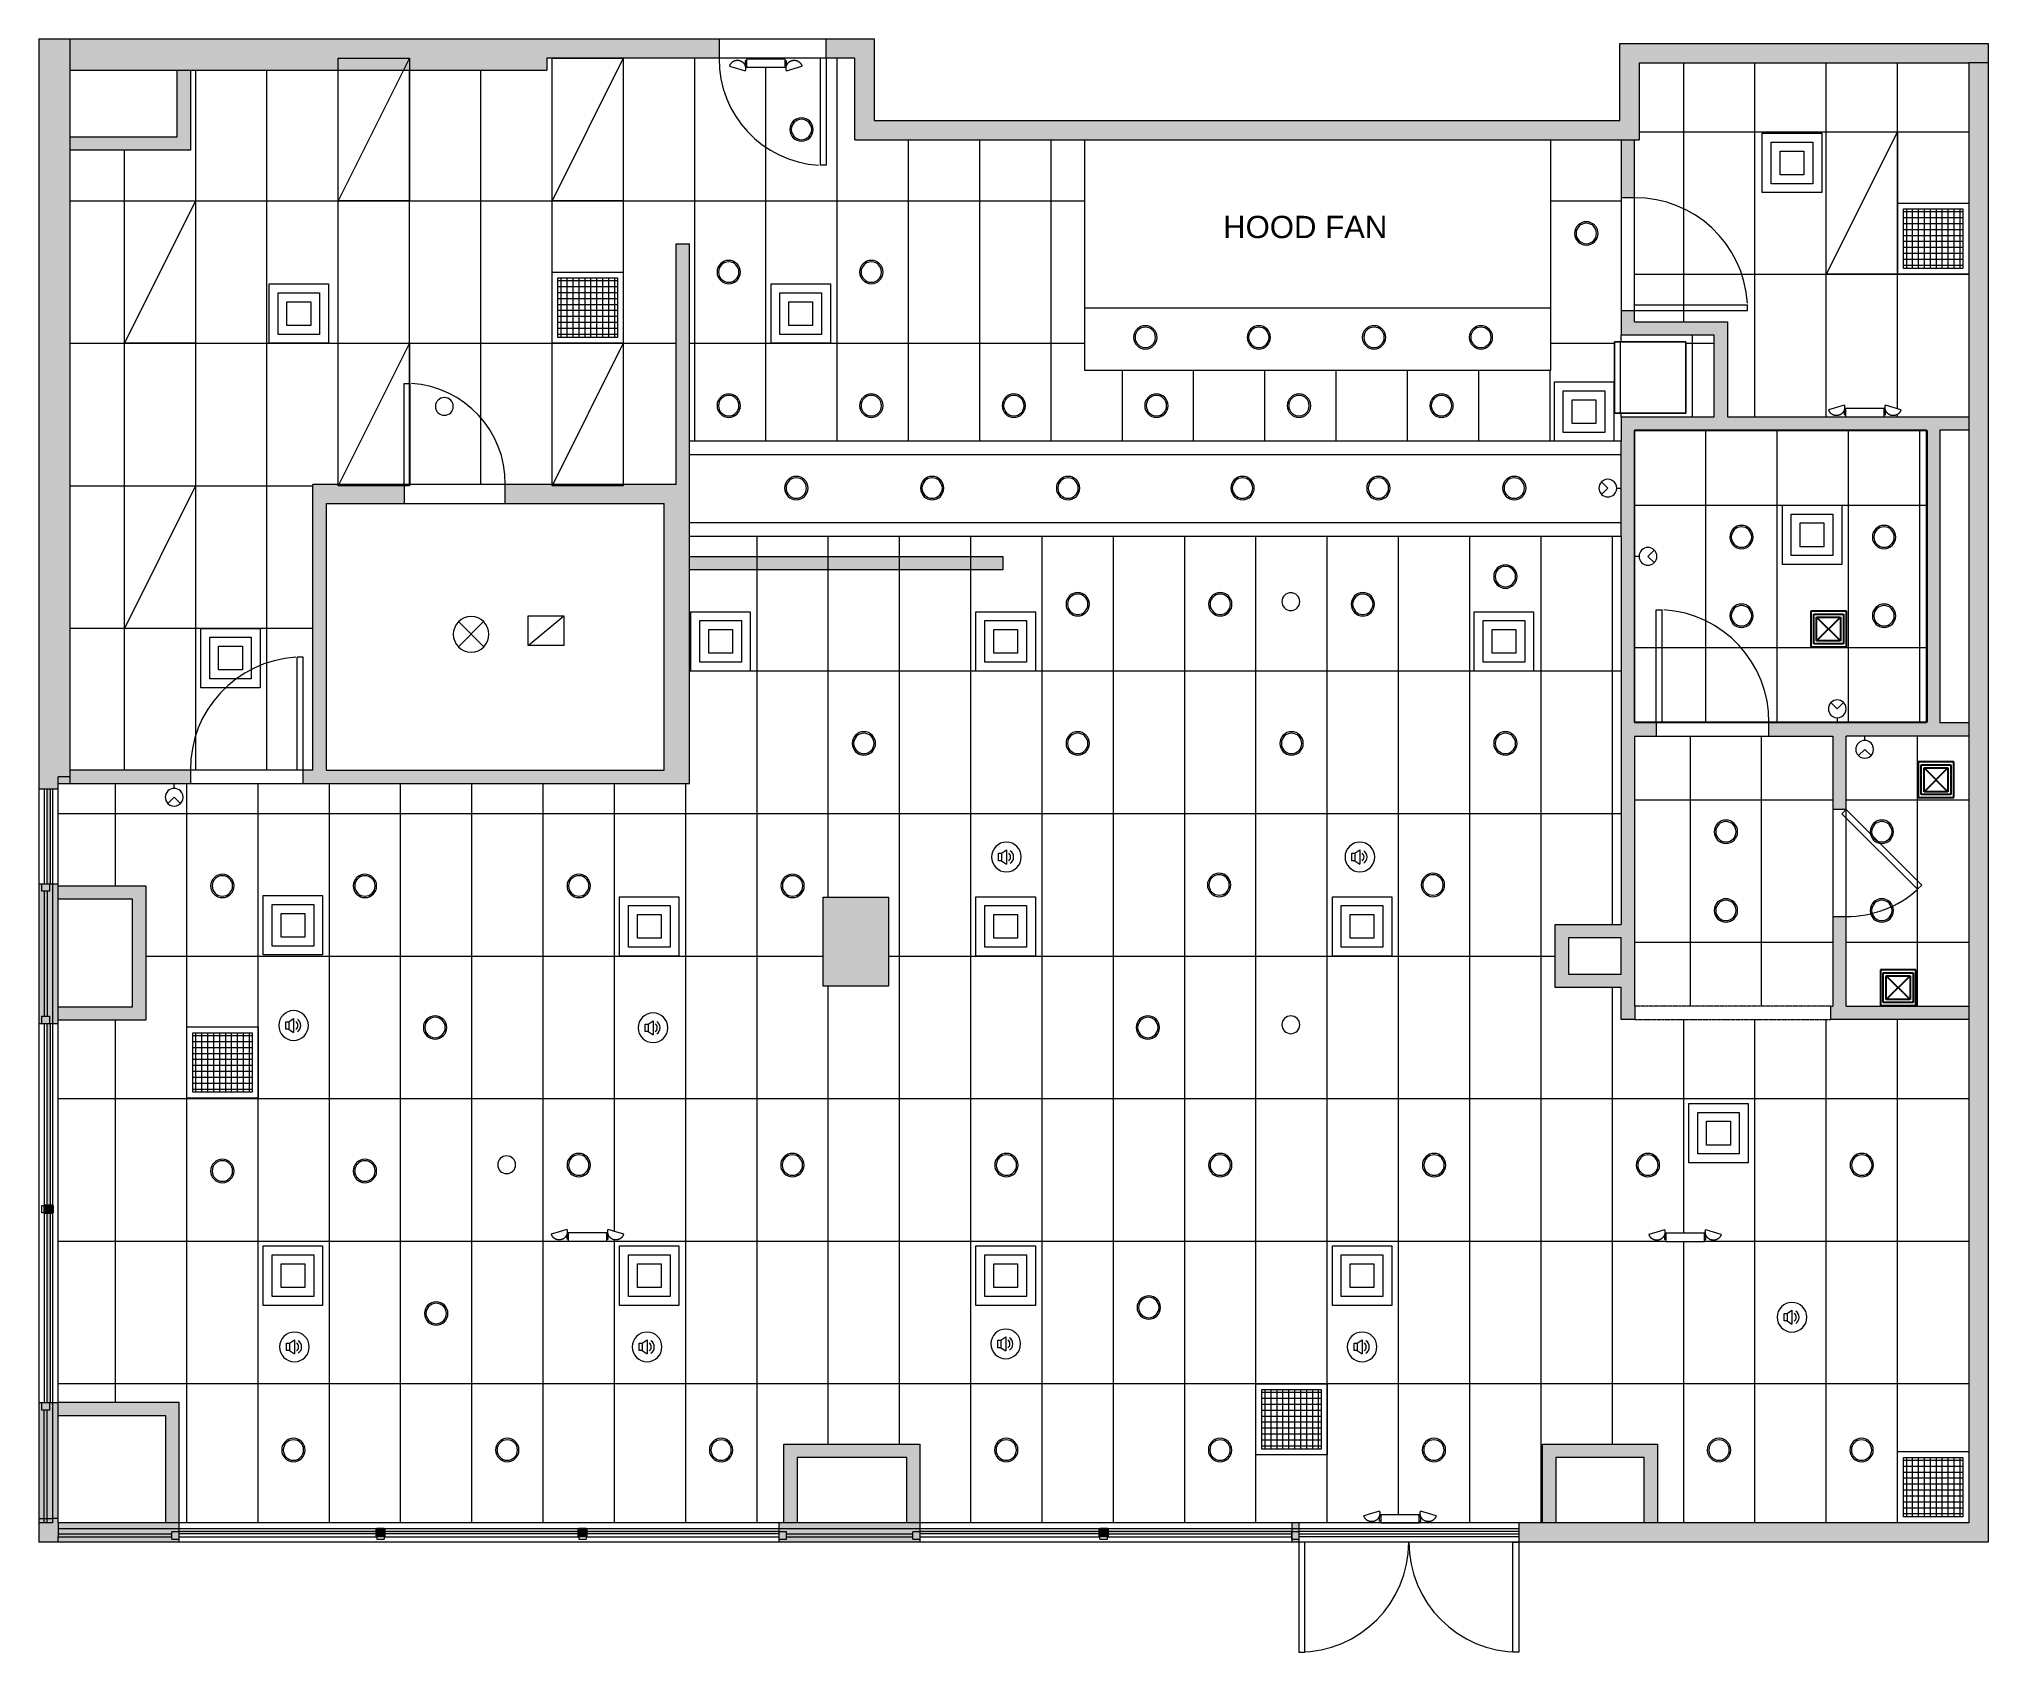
# Model space of a CAD drawing. Header units: inches. Extents: x -283 to 374, y -282 to 262.
import ezdxf

# ---------------------------------------------------------------- set-up
doc = ezdxf.new("R2010")
doc.units = ezdxf.units.IN
doc.header["$MEASUREMENT"] = 0
doc.linetypes.add('Overhead', pattern=[0.15625, 0.09375, -0.0625])
for name, color, linetype, lineweight in [('A-CLNG', 13, 'Continuous', 9), ('A-CLNG-PATT', 13, 'Continuous', 9), ('A-COLS', 52, 'Continuous', 9), ('A-DETL-GENF', 92, 'Overhead', 9), ('A-DETL-MBND', 5, 'Continuous', 9), ('A-DETL-MEDM', 33, 'Continuous', 9), ('A-DETL-THIN', 151, 'Continuous', 9), ('A-DOOR', 31, 'Continuous', 9), ('A-GENM', 13, 'Continuous', 9), ('A-WALL', 90, 'Continuous', 9), ('A-WALL-PATT', 111, 'Continuous', 9), ('E-ELEC-FIXT', 91, 'Continuous', 9), ('E-LITE-EQPM', 33, 'Continuous', 9), ('G-ANNO-TEXT', 231, 'Continuous', 9), ('M-EQPM', 50, 'Continuous', 25), ('Q-SPCQ', 91, 'Continuous', 9)]:
    doc.layers.add(name, color=color, linetype=linetype, lineweight=lineweight)
doc.styles.add('Arial', font='arial.ttf', dxfattribs={"height": 7.5})
pattern_1 = [(90, (302.733, 104.598), (24, -1e-15), []), (0, (302.733, 104.6), (0, -48), [])]
pattern_2 = [(270, (55.233, 0.723), (-24, -1e-15), []), (180, (55.233, 0.723), (6e-15, 48), [])]

msp = doc.modelspace()

# ---------------------------------------------------------------- texts
at = {"layer": 'G-ANNO-TEXT', "color": 7, "insert": (116.19, 202.04), "char_height": 7.5, "width": 68.478, "attachment_point": 1, "style": 'Arial'}
msp.add_mtext('HOOD FAN', dxfattribs=at)

# ---------------------------------------------------------------- blocks, each defined once
blk = doc.blocks.new('Rectangular Column 3D - Family8-3063236-Main Floor')
at = {"layer": 'A-COLS'}
blk.add_hatch(color=8, dxfattribs=at).paths.add_polyline_path([(0, 0), (22, 0), (22, 30), (0, 30)], flags=0)
for p, q in [((0, 0), (0, 30)), ((0, 30), (22, 30)), ((22, 30), (22, 0)), ((22, 0), (0, 0))]:
    blk.add_line(p, q, dxfattribs=at)
blk = doc.blocks.new('Planitar - Single Door_Flush Panel - 2_-10_ x 6_-8_-3154542-Main Floor')
at = {"layer": 'A-DOOR', "lineweight": 18}
for p, q in [((15, -3.25), (15, -37.27)), ((17.01, -3.25), (15, -3.25)), ((17.01, -3.25), (17.01, -37.27)), ((17.01, -37.27), (15, -37.27))]:
    blk.add_line(p, q, dxfattribs=at)
at = {"layer": 'A-DOOR'}
blk.add_arc((16.78, -3.55), 33.79, 179.49113, 266.25842, dxfattribs=at)
blk = doc.blocks.new('Planitar - Single Door_Flush Panel - 3_-2_ x 6_-8_-3154516-Main Floor')
at = {"layer": 'A-DOOR', "lineweight": 18}
for p, q in [((16.99, 2.25), (16.99, 40.25)), ((19, 40.25), (16.99, 40.25)), ((19, 2.25), (19, 40.25)), ((19, 2.25), (16.99, 2.25))]:
    blk.add_line(p, q, dxfattribs=at)
at = {"layer": 'A-DOOR'}
blk.add_arc((18.77, 2.55), 37.77, 93.53523, 180.45519, dxfattribs=at)
blk = doc.blocks.new('Planitar - Single Door_Flush Panel - 3_-0_ x 6_-8_-3154584-Main Floor')
at = {"layer": 'A-DOOR', "lineweight": 18}
for p, q in [((16, -3.25), (16, -39.27)), ((18.01, -3.25), (16, -3.25)), ((18.01, -3.25), (18.01, -39.27)), ((18.01, -39.27), (16, -39.27))]:
    blk.add_line(p, q, dxfattribs=at)
at = {"layer": 'A-DOOR'}
blk.add_arc((17.78, -3.55), 35.8, 179.51967, 266.36679, dxfattribs=at)
blk = doc.blocks.new('Planitar - Single Door_Flush Panel - 3_-2_ x 6_-8_-3154467-Main Floor')
at = {"layer": 'A-DOOR', "lineweight": 18}
for p, q in [((16.99, -2.25), (16.99, -40.25)), ((19, -2.25), (16.99, -2.25)), ((19, -2.25), (19, -40.25)), ((19, -40.25), (16.99, -40.25))]:
    blk.add_line(p, q, dxfattribs=at)
at = {"layer": 'A-DOOR'}
blk.add_arc((18.77, -2.55), 37.77, 179.54481, 266.46477, dxfattribs=at)
blk = doc.blocks.new('Planitar - Single Door_Flush Panel - 3_-0_ x 6_-8_ _45-3154483-Main Floor')
at = {"layer": 'A-DOOR', "lineweight": 18}
for p, q in [((16.59, -0.83), (-8.88, -26.3)), ((18.01, -2.25), (-7.46, -27.72)), ((18.01, -2.25), (16.59, -0.83)), ((-7.46, -27.72), (-8.88, -26.3))]:
    blk.add_line(p, q, dxfattribs=at)
at = {"layer": 'A-DOOR'}
blk.add_arc((17.47, -2.55), 35.49, 179.52236, 222.03283, dxfattribs=at)
blk = doc.blocks.new('Planitar - Opening - 5_-6_ x 6_-8-3154499-Main Floor')
at = {"layer": 'A-DETL-GENF'}
for p, q in [((32.68, 2.25), (-33.32, 2.25)), ((-33.32, -2.25), (32.68, -2.25))]:
    blk.add_line(p, q, dxfattribs=at)
at = {"layer": 'A-DETL-MEDM'}
for p, q in [((-33.32, 2.25), (-33.32, -2.25)), ((32.68, -2.25), (32.68, 2.25))]:
    blk.add_line(p, q, dxfattribs=at)
blk = doc.blocks.new('Planitar - Double Door_Flush Panel - 6_-2_ x 6_-8_-3064315-Main Floor')
at = {"layer": 'A-DOOR', "lineweight": 18}
for p, q in [((-37, 3.25), (-37, 40.25)), ((-37, 40.25), (-35.03, 40.25)), ((-35.03, 40.25), (-35.03, 3.25)), ((37, 40.25), (35.03, 40.25)), ((35.03, 40.25), (35.03, 3.25)), ((37, 3.25), (37, 40.25)), ((-35.03, 3.25), (-37, 3.25)), ((35.03, 3.25), (37, 3.25))]:
    blk.add_line(p, q, dxfattribs=at)
at = {"layer": 'A-DOOR'}
for centre, start, end in [((-37, 3.25), 0, 90), ((37, 3.25), 90, 180)]:
    blk.add_arc(centre, 37, start, end, dxfattribs=at)
blk = doc.blocks.new('Fridge - 900mm-3067530-Main Floor')
at = {"layer": 'Q-SPCQ'}
for p, q in [((12, -3.94), (-12, -3.94)), ((-12, -3.94), (-12, -27.94)), ((-12, -3.94), (12, -3.94)), ((-12, -27.94), (-12, -3.94)), ((12, -27.94), (12, -3.94)), ((12, -3.94), (12, -27.94)), ((-12, -25.94), (12, -25.94)), ((-12, -27.94), (12, -27.94)), ((12, -27.94), (-12, -27.94))]:
    blk.add_line(p, q, dxfattribs=at)
blk = doc.blocks.new('Air Grill 2X2 - Air Grill 2X2-3143860-Main Floor')
at = {"layer": 'A-GENM'}
for p, q in [((-12, -12), (-12, 12)), ((-12, 12), (12, 12)), ((-10, -10), (-10, 10)), ((-10, 10), (10, 10)), ((10, 9), (-10, 9)), ((10, 7), (-10, 7)), ((-9, 10), (-9, -10)), ((-7, 10), (-7, -10)), ((-5, 10), (-5, -10)), ((-3, 10), (-3, -10)), ((-1, 10), (-1, -10)), ((1, 10), (1, -10)), ((3, 10), (3, -10)), ((5, 10), (5, -10)), ((7, 10), (7, -10)), ((9, 10), (9, -10)), ((10, 10), (10, -10)), ((12, 12), (12, -12)), ((10, 5), (-10, 5)), ((10, 3), (-10, 3)), ((10, 1), (-10, 1)), ((10, -1), (-10, -1)), ((10, -3), (-10, -3)), ((10, -5), (-10, -5)), ((12, -12), (-12, -12)), ((10, -7), (-10, -7)), ((10, -9), (-10, -9)), ((10, -10), (-10, -10))]:
    blk.add_line(p, q, dxfattribs=at)
blk = doc.blocks.new('Air Diffuser - Square - Air Diffuser - Square-3101284-Main Floor')
at = {"layer": 'E-ELEC-FIXT'}
for p, q in [((-10, -10), (-10, 10)), ((-10, 10), (10, 10)), ((-7, 7), (7, 7)), ((-7, -7), (-7, 7)), ((7, 7), (7, -7)), ((10, 10), (10, -10)), ((-4, -4), (-4, 4)), ((-4, 4), (4, 4)), ((4, 4), (4, -4)), ((4, -4), (-4, -4)), ((10, -10), (-10, -10)), ((7, -7), (-7, -7))]:
    blk.add_line(p, q, dxfattribs=at)
blk = doc.blocks.new('Air Grill 2X2 - Air Grill 2X2-V1-Main Floor')
at = {"layer": 'A-GENM'}
for p, q in [((-12, -12), (-12, 12)), ((-12, 12), (12, 12)), ((-10, -10), (-10, 10)), ((-10, 10), (10, 10)), ((10, 9), (-10, 9)), ((10, 7), (-10, 7)), ((-9, 10), (-9, -10)), ((-7, 10), (-7, -10)), ((-5, 10), (-5, -10)), ((-3, 10), (-3, -10)), ((-1, 10), (-1, -10)), ((1, 10), (1, -10)), ((3, 10), (3, -10)), ((5, 10), (5, -10)), ((7, 10), (7, -10)), ((9, 10), (9, -10)), ((10, 10), (10, -10)), ((12, 12), (12, -12)), ((10, 5), (-10, 5)), ((10, 3), (-10, 3)), ((10, 1), (-10, 1)), ((10, -1), (-10, -1)), ((10, -3), (-10, -3)), ((10, -5), (-10, -5)), ((12, -12), (-12, -12)), ((10, -7), (-10, -7)), ((10, -9), (-10, -9)), ((10, -10), (-10, -10))]:
    blk.add_line(p, q, dxfattribs=at)
blk = doc.blocks.new('Emegency Light - Wall Mounted - Emegency Light - Wall Mounted-3121856-Main Floor')
at = {"layer": 'A-GENM'}
for p, q in [((-2.12, 2.51), (0, 0.39)), ((0, 0.39), (2.12, 2.51)), ((-1.5, -4.11), (1.5, -4.11)), ((0, -2.61), (0, -4.11))]:
    blk.add_line(p, q, dxfattribs=at)
for start, end in [(45, 225), (225, 45)]:
    blk.add_arc((0, 0.39), 3, start, end, dxfattribs=at)
blk = doc.blocks.new('Emegency Light - Wall Mounted - Emegency Light - Wall Mounted-V2-Main Floor')
at = {"layer": 'A-GENM'}
for p, q in [((-2.12, 2.51), (0, 0.39)), ((0, 0.39), (2.12, 2.51)), ((-1.5, -4.11), (1.5, -4.11)), ((0, -2.61), (0, -4.11))]:
    blk.add_line(p, q, dxfattribs=at)
for start, end in [(45, 225), (225, 45)]:
    blk.add_arc((0, 0.39), 3, start, end, dxfattribs=at)
blk = doc.blocks.new('Air Diffuser - Square - Air Diffuser - Square-V3-Main Floor')
at = {"layer": 'E-ELEC-FIXT'}
for p, q in [((-10, -10), (-10, 10)), ((-10, 10), (10, 10)), ((-7, 7), (7, 7)), ((-7, -7), (-7, 7)), ((7, 7), (7, -7)), ((10, 10), (10, -10)), ((-4, -4), (-4, 4)), ((-4, 4), (4, 4)), ((4, 4), (4, -4)), ((4, -4), (-4, -4)), ((10, -10), (-10, -10)), ((7, -7), (-7, -7))]:
    blk.add_line(p, q, dxfattribs=at)
blk = doc.blocks.new('Emegency Light - Wall Mounted - Emegency Light - Wall Mounted-3273527-Main Floor')
at = {"layer": 'A-GENM'}
for p, q in [((-2.12, 2.51), (0, 0.39)), ((0, 0.39), (2.12, 2.51)), ((-1.5, -4.11), (1.5, -4.11)), ((0, -2.61), (0, -4.11))]:
    blk.add_line(p, q, dxfattribs=at)
for start, end in [(45, 225), (225, 45)]:
    blk.add_arc((0, 0.39), 3, start, end, dxfattribs=at)
blk = doc.blocks.new('Air Grill 2X2 - Air Grill 2X2-V4-Main Floor')
at = {"layer": 'A-GENM'}
for p, q in [((-12, -12), (-12, 12)), ((-12, 12), (12, 12)), ((-10, -10), (-10, 10)), ((-10, 10), (10, 10)), ((10, 9), (-10, 9)), ((10, 7), (-10, 7)), ((-9, 10), (-9, -10)), ((-7, 10), (-7, -10)), ((-5, 10), (-5, -10)), ((-3, 10), (-3, -10)), ((-1, 10), (-1, -10)), ((1, 10), (1, -10)), ((3, 10), (3, -10)), ((5, 10), (5, -10)), ((7, 10), (7, -10)), ((9, 10), (9, -10)), ((10, 10), (10, -10)), ((12, 12), (12, -12)), ((10, 5), (-10, 5)), ((10, 3), (-10, 3)), ((10, 1), (-10, 1)), ((10, -1), (-10, -1)), ((10, -3), (-10, -3)), ((10, -5), (-10, -5)), ((12, -12), (-12, -12)), ((10, -7), (-10, -7)), ((10, -9), (-10, -9)), ((10, -10), (-10, -10))]:
    blk.add_line(p, q, dxfattribs=at)
blk = doc.blocks.new('2x4 Flourescent Light - 2x4 Flourescent Light-3128305-Main Floor')
at = {"layer": 'E-ELEC-FIXT'}
for p, q in [((12, 24), (-12, -24)), ((-12, -24), (-12, 24)), ((-12, 24), (12, 24)), ((12, 24), (12, -24)), ((12, -24), (-12, -24))]:
    blk.add_line(p, q, dxfattribs=at)
blk = doc.blocks.new('2x4 Flourescent Light - 2x4 Flourescent Light-V5-Main Floor')
at = {"layer": 'E-ELEC-FIXT'}
for p, q in [((12, 24), (-12, -24)), ((-12, -24), (-12, 24)), ((-12, 24), (12, 24)), ((12, 24), (12, -24)), ((12, -24), (-12, -24))]:
    blk.add_line(p, q, dxfattribs=at)
blk = doc.blocks.new('2x4 Flourescent Light - 2x4 Flourescent Light-V6-Main Floor')
at = {"layer": 'E-ELEC-FIXT'}
for p, q in [((-12, 20), (-12, 24)), ((-12, 24), (12, 24)), ((10, 20), (-12, -24)), ((-12, -24), (-12, 20)), ((12, 24), (10, 20)), ((12, 24), (12, 20)), ((12, 20), (12, -24)), ((12, -24), (-12, -24))]:
    blk.add_line(p, q, dxfattribs=at)
blk = doc.blocks.new('2x4 Flourescent Light - 2x4 Flourescent Light-V7-Main Floor')
at = {"layer": 'E-ELEC-FIXT'}
for p, q in [((-12, -23.5), (-12, 24)), ((-12, 24), (12, 24)), ((12, 24), (-11.75, -23.5)), ((12, 24), (12, -23.5)), ((-11.75, -23.5), (-12, -24)), ((-12, -24), (-12, -23.5)), ((12, -24), (-12, -24)), ((12, -23.5), (12, -24))]:
    blk.add_line(p, q, dxfattribs=at)
blk = doc.blocks.new('2x4 Flourescent Light - 2x4 Flourescent Light-V8-Main Floor')
at = {"layer": 'E-ELEC-FIXT'}
for p, q in [((-12, -23.5), (-12, 24)), ((-12, 24), (12, 24)), ((12, 24), (-11.75, -23.5)), ((12, 24), (12, -23.5)), ((-11.75, -23.5), (-12, -24)), ((-12, -24), (-12, -23.5)), ((8.22, -24), (-12, -24)), ((10.24, -24), (8.23, -24)), ((12, -24), (10.24, -24)), ((12, -23.5), (12, -24))]:
    blk.add_line(p, q, dxfattribs=at)
blk = doc.blocks.new('Exhaust Fan - Exhaust Fan-3148417-Main Floor')
at = {"layer": 'A-GENM'}
for p, q in [((-6, -4.75), (6, 5.25)), ((-6, -4.75), (-6, 5.25)), ((-6, 5.25), (6, 5.25)), ((-6, -4.75), (-6, 5.25)), ((-6, 5.25), (6, 5.25)), ((6, 5.25), (6, -4.75)), ((6, 5.25), (6, -4.75)), ((6, -4.75), (-6, -4.75)), ((6, -4.75), (-6, -4.75))]:
    blk.add_line(p, q, dxfattribs=at)
blk = doc.blocks.new('Ceiling Mounted Light - Ceiling Mounted Light-3130869-Main Floor')
at = {"layer": 'A-GENM'}
for p, q in [((4.22, 4.26), (-4.26, -4.22)), ((-4.22, 4.26), (4.26, -4.22))]:
    blk.add_line(p, q, dxfattribs=at)
for start, end in [(360, 180), (0, 180), (180, 360), (180, 360)]:
    blk.add_arc((0, 0), 6, start, end, dxfattribs=at)
blk = doc.blocks.new('Emergency Light- Ceiling Mounted - Emergency Light- Ceiling Mounted-3120708-Main Floor')
at = {"layer": 'A-GENM'}
for start, end in [(0, 180), (180, 360)]:
    blk.add_arc((0, 0), 3, start, end, dxfattribs=at)
blk = doc.blocks.new('Speaker - Speaker-3144726-Main Floor')
at = {"layer": 'A-GENM'}
for p, q in [((-2.66, -1.25), (-2.66, 1.25)), ((-2.66, 1.25), (-1.66, 1.25)), ((-1.66, 1.25), (0, 2.37)), ((-1.66, 1.25), (-1.66, -1.25)), ((0, 2.37), (0, -2.37)), ((-1.66, -1.25), (-2.66, -1.25)), ((-1.66, -1.25), (0, -2.37))]:
    blk.add_line(p, q, dxfattribs=at)
for centre, radius, start, end in [((0, 0), 5, 360, 180), ((0, 0), 5, 0, 180), ((0, 0), 5, 180, 360), ((-0.09, 0), 1.51, 303.87827, 56.12173), ((-0.09, 0), 2.51, 303.87827, 56.12173), ((0, 0), 5, 180, 360)]:
    blk.add_arc(centre, radius, start, end, dxfattribs=at)
blk = doc.blocks.new('Emergency Battery Unit - EX-3264567-Main Floor')
at = {"layer": 'Q-SPCQ'}
for p, q in [((-12.2, 36.42), (-9.57, 35.61)), ((-9.57, 35.61), (-6.94, 34.81)), ((-7.02, 38.15), (-7.02, 36.65)), ((-6.52, 38.15), (-7.02, 38.15)), ((-6.52, 36.65), (-7.02, 36.65)), ((6.48, 38.77), (-6.52, 38.77)), ((-6.52, 38.77), (-6.52, 36.02)), ((-6.52, 36.02), (6.48, 36.02)), ((6.48, 36.02), (6.48, 38.77)), ((6.48, 38.15), (6.98, 38.15)), ((6.48, 36.65), (6.98, 36.65)), ((6.9, 34.81), (9.53, 35.61)), ((6.98, 36.65), (6.98, 38.15)), ((9.53, 35.61), (12.16, 36.42))]:
    blk.add_line(p, q, dxfattribs=at)
at = {"layer": 'Q-SPCQ', "flags": 128}
for points in [[(-12.2, 36.42), (-12.16, 36.52), (-12.12, 36.62), (-12.08, 36.73), (-12.03, 36.82), (-11.98, 36.92), (-11.93, 37.02), (-11.87, 37.11), (-11.81, 37.2), (-11.74, 37.29), (-11.68, 37.38), (-11.6, 37.46), (-11.53, 37.54), (-11.45, 37.62), (-11.37, 37.69), (-11.28, 37.76), (-11.2, 37.83), (-11.11, 37.89), (-11.01, 37.95), (-10.92, 38.01), (-10.82, 38.06), (-10.72, 38.11), (-10.62, 38.15), (-10.52, 38.19), (-10.42, 38.23), (-10.31, 38.26), (-10.2, 38.29), (-10.1, 38.31), (-9.99, 38.33), (-9.88, 38.34), (-9.77, 38.35), (-9.66, 38.36), (-9.55, 38.36), (-9.44, 38.36), (-9.33, 38.35), (-9.22, 38.34), (-9.11, 38.32), (-9, 38.3), (-8.9, 38.28), (-8.79, 38.25), (-8.69, 38.22), (-8.58, 38.18), (-8.48, 38.14), (-8.38, 38.09), (-8.28, 38.04), (-8.19, 37.99), (-8.09, 37.93), (-8, 37.87), (-7.91, 37.81), (-7.82, 37.74), (-7.74, 37.67), (-7.66, 37.59), (-7.58, 37.52), (-7.51, 37.44), (-7.44, 37.35), (-7.37, 37.27), (-7.3, 37.18), (-7.24, 37.08), (-7.19, 36.99), (-7.13, 36.89), (-7.08, 36.8), (-7.04, 36.7), (-7, 36.59), (-6.96, 36.49), (-6.93, 36.38), (-6.9, 36.28), (-6.87, 36.17), (-6.85, 36.06), (-6.84, 35.95), (-6.83, 35.85), (-6.82, 35.74), (-6.82, 35.63), (-6.82, 35.52), (-6.82, 35.41), (-6.83, 35.3), (-6.85, 35.19), (-6.87, 35.08), (-6.89, 34.97), (-6.92, 34.86), (-6.94, 34.81)], [(6.9, 34.81), (6.87, 34.91), (6.84, 35.02), (6.82, 35.13), (6.8, 35.24), (6.79, 35.35), (6.78, 35.46), (6.78, 35.57), (6.78, 35.68), (6.78, 35.79), (6.79, 35.9), (6.81, 36), (6.82, 36.11), (6.85, 36.22), (6.87, 36.33), (6.9, 36.43), (6.94, 36.54), (6.98, 36.64), (7.02, 36.74), (7.07, 36.84), (7.12, 36.94), (7.17, 37.03), (7.23, 37.13), (7.3, 37.22), (7.36, 37.31), (7.43, 37.39), (7.5, 37.47), (7.58, 37.55), (7.66, 37.63), (7.74, 37.7), (7.83, 37.77), (7.91, 37.84), (8, 37.9), (8.1, 37.96), (8.19, 38.02), (8.29, 38.07), (8.39, 38.11), (8.49, 38.16), (8.59, 38.2), (8.7, 38.23), (8.8, 38.26), (8.91, 38.29)], [(8.91, 38.29), (9.02, 38.31), (9.12, 38.33), (9.23, 38.35), (9.34, 38.36), (9.45, 38.36), (9.56, 38.36), (9.67, 38.36), (9.78, 38.35), (9.89, 38.34), (10, 38.32), (10.11, 38.3), (10.21, 38.27), (10.32, 38.25), (10.43, 38.21), (10.53, 38.17), (10.63, 38.13), (10.73, 38.09), (10.83, 38.04), (10.92, 37.98), (11.02, 37.92), (11.11, 37.86), (11.2, 37.8), (11.28, 37.73), (11.37, 37.66), (11.45, 37.58), (11.52, 37.5), (11.6, 37.42), (11.67, 37.34), (11.74, 37.25), (11.8, 37.16), (11.86, 37.07), (11.92, 36.97), (11.97, 36.88), (12.02, 36.78), (12.06, 36.68), (12.1, 36.58), (12.14, 36.47), (12.16, 36.42)]]:
    blk.add_lwpolyline(points, dxfattribs=at)
blk = doc.blocks.new('Emergency Battery Unit - EX-V9-Main Floor')
at = {"layer": 'Q-SPCQ'}
for p, q in [((-12.2, 36.42), (-9.57, 35.61)), ((-9.57, 35.61), (-6.94, 34.81)), ((-7.02, 38.15), (-7.02, 36.65)), ((-6.52, 38.15), (-7.02, 38.15)), ((-6.52, 36.65), (-7.02, 36.65)), ((6.48, 38.77), (-6.52, 38.77)), ((-6.52, 38.77), (-6.52, 36.02)), ((-6.52, 36.02), (6.48, 36.02)), ((6.48, 36.02), (6.48, 38.77)), ((6.48, 38.15), (6.98, 38.15)), ((6.48, 36.65), (6.98, 36.65)), ((6.9, 34.81), (9.53, 35.61)), ((6.98, 36.65), (6.98, 38.15)), ((9.53, 35.61), (12.16, 36.42))]:
    blk.add_line(p, q, dxfattribs=at)
at = {"layer": 'Q-SPCQ', "flags": 128}
for points in [[(-12.2, 36.42), (-12.16, 36.52), (-12.12, 36.62), (-12.08, 36.73), (-12.03, 36.82), (-11.98, 36.92), (-11.93, 37.02), (-11.87, 37.11), (-11.81, 37.2), (-11.74, 37.29), (-11.68, 37.38), (-11.6, 37.46), (-11.53, 37.54), (-11.45, 37.62), (-11.37, 37.69), (-11.28, 37.76), (-11.2, 37.83), (-11.11, 37.89), (-11.01, 37.95), (-10.92, 38.01), (-10.82, 38.06), (-10.72, 38.11), (-10.62, 38.15), (-10.52, 38.19), (-10.42, 38.23), (-10.31, 38.26), (-10.2, 38.29), (-10.1, 38.31), (-9.99, 38.33), (-9.88, 38.34), (-9.77, 38.35), (-9.66, 38.36), (-9.55, 38.36), (-9.44, 38.36), (-9.33, 38.35), (-9.22, 38.34), (-9.11, 38.32), (-9, 38.3), (-8.9, 38.28), (-8.79, 38.25), (-8.69, 38.22), (-8.58, 38.18), (-8.48, 38.14), (-8.38, 38.09), (-8.28, 38.04), (-8.19, 37.99), (-8.09, 37.93), (-8, 37.87), (-7.91, 37.81), (-7.82, 37.74), (-7.74, 37.67), (-7.66, 37.59), (-7.58, 37.52), (-7.51, 37.44), (-7.44, 37.35), (-7.37, 37.27), (-7.3, 37.18), (-7.24, 37.08), (-7.19, 36.99), (-7.13, 36.89), (-7.08, 36.8), (-7.04, 36.7), (-7, 36.59), (-6.96, 36.49), (-6.93, 36.38), (-6.9, 36.28), (-6.87, 36.17), (-6.85, 36.06), (-6.84, 35.95), (-6.83, 35.85), (-6.82, 35.74), (-6.82, 35.63), (-6.82, 35.52), (-6.82, 35.41), (-6.83, 35.3), (-6.85, 35.19), (-6.87, 35.08), (-6.89, 34.97), (-6.92, 34.86), (-6.94, 34.81)], [(6.9, 34.81), (6.87, 34.91), (6.84, 35.02), (6.82, 35.13), (6.8, 35.24), (6.79, 35.35), (6.78, 35.46), (6.78, 35.57), (6.78, 35.68), (6.78, 35.79), (6.79, 35.9), (6.81, 36), (6.82, 36.11), (6.85, 36.22), (6.87, 36.33), (6.9, 36.43), (6.94, 36.54), (6.98, 36.64), (7.02, 36.74), (7.07, 36.84), (7.12, 36.94), (7.17, 37.03), (7.23, 37.13), (7.3, 37.22), (7.36, 37.31), (7.43, 37.39), (7.5, 37.47), (7.58, 37.55), (7.66, 37.63), (7.74, 37.7), (7.83, 37.77), (7.91, 37.84), (8, 37.9), (8.1, 37.96), (8.19, 38.02), (8.29, 38.07), (8.39, 38.11), (8.49, 38.16), (8.59, 38.2), (8.7, 38.23), (8.8, 38.26), (8.91, 38.29), (9.02, 38.31), (9.12, 38.33), (9.23, 38.35), (9.34, 38.36), (9.45, 38.36), (9.56, 38.36), (9.67, 38.36), (9.78, 38.35), (9.89, 38.34), (10, 38.32), (10.11, 38.3), (10.21, 38.27), (10.32, 38.25), (10.43, 38.21), (10.53, 38.17), (10.63, 38.13), (10.73, 38.09), (10.83, 38.04), (10.92, 37.98), (11.02, 37.92), (11.11, 37.86), (11.2, 37.8), (11.28, 37.73), (11.37, 37.66), (11.45, 37.58), (11.52, 37.5), (11.6, 37.42), (11.67, 37.34), (11.74, 37.25), (11.8, 37.16), (11.86, 37.07), (11.92, 36.97), (11.97, 36.88), (12.02, 36.78), (12.06, 36.68), (12.1, 36.58), (12.14, 36.47), (12.16, 36.42)]]:
    blk.add_lwpolyline(points, dxfattribs=at)
blk = doc.blocks.new('Exhaust Fan - Family1-3265199-Main Floor')
at = {"layer": 'M-EQPM'}
for p, q in [((-6, 6), (-6, -6)), ((6, 6), (-6, 6)), ((-5, 5), (5, 5)), ((-5, -5), (-5, 5)), ((-4, 4), (4, -4)), ((-4, -4), (-4, 4)), ((-4, 4), (4, 4)), ((4, 4), (-4, -4)), ((4, 4), (4, -4)), ((5, 5), (5, -5)), ((6, -6), (6, 6)), ((-6, -6), (6, -6)), ((5, -5), (-5, -5)), ((4, -4), (-4, -4))]:
    blk.add_line(p, q, dxfattribs=at)
blk = doc.blocks.new('Emergency Battery Unit - EX-V10-Main Floor')
at = {"layer": 'Q-SPCQ'}
for p, q in [((-12.2, 36.42), (-9.57, 35.61)), ((-9.57, 35.61), (-6.94, 34.81)), ((-7.02, 38.15), (-7.02, 36.65)), ((-6.52, 38.15), (-7.02, 38.15)), ((-6.52, 36.65), (-7.02, 36.65)), ((6.48, 38.77), (-6.52, 38.77)), ((-6.52, 38.77), (-6.52, 36.02)), ((-6.52, 36.02), (6.48, 36.02)), ((6.48, 36.02), (6.48, 38.77)), ((6.48, 38.15), (6.98, 38.15)), ((6.48, 36.65), (6.98, 36.65)), ((6.9, 34.81), (9.53, 35.61)), ((6.98, 36.65), (6.98, 38.15)), ((9.53, 35.61), (12.16, 36.42))]:
    blk.add_line(p, q, dxfattribs=at)
at = {"layer": 'Q-SPCQ', "flags": 128}
for points in [[(-12.2, 36.42), (-12.16, 36.52), (-12.12, 36.62), (-12.08, 36.73), (-12.03, 36.82), (-11.98, 36.92), (-11.93, 37.02), (-11.87, 37.11), (-11.81, 37.2), (-11.74, 37.29), (-11.68, 37.38), (-11.6, 37.46), (-11.53, 37.54), (-11.45, 37.62), (-11.37, 37.69), (-11.28, 37.76), (-11.2, 37.83), (-11.11, 37.89), (-11.01, 37.95), (-10.92, 38.01), (-10.82, 38.06), (-10.72, 38.11), (-10.62, 38.15), (-10.52, 38.19), (-10.42, 38.23), (-10.31, 38.26), (-10.2, 38.29), (-10.1, 38.31), (-9.99, 38.33), (-9.88, 38.34), (-9.77, 38.35), (-9.66, 38.36), (-9.55, 38.36), (-9.44, 38.36), (-9.33, 38.35), (-9.22, 38.34), (-9.11, 38.32), (-9, 38.3), (-8.9, 38.28), (-8.79, 38.25), (-8.69, 38.22), (-8.58, 38.18), (-8.48, 38.14), (-8.38, 38.09), (-8.28, 38.04), (-8.19, 37.99), (-8.09, 37.93), (-8, 37.87), (-7.91, 37.81), (-7.82, 37.74), (-7.74, 37.67), (-7.66, 37.59), (-7.58, 37.52), (-7.51, 37.44), (-7.44, 37.35), (-7.37, 37.27), (-7.3, 37.18), (-7.24, 37.08), (-7.19, 36.99), (-7.13, 36.89), (-7.08, 36.8), (-7.04, 36.7), (-7, 36.59), (-6.96, 36.49), (-6.93, 36.38), (-6.9, 36.28), (-6.87, 36.17), (-6.85, 36.06), (-6.84, 35.95), (-6.83, 35.85), (-6.82, 35.74), (-6.82, 35.63), (-6.82, 35.52), (-6.82, 35.41), (-6.83, 35.3), (-6.85, 35.19), (-6.87, 35.08), (-6.89, 34.97), (-6.92, 34.86), (-6.94, 34.81)], [(6.9, 34.81), (6.87, 34.91), (6.84, 35.02), (6.82, 35.13), (6.8, 35.24), (6.79, 35.35), (6.78, 35.46), (6.78, 35.57), (6.78, 35.68), (6.78, 35.79), (6.79, 35.9), (6.81, 36), (6.82, 36.11), (6.85, 36.22), (6.87, 36.33), (6.9, 36.43), (6.94, 36.54), (6.98, 36.64), (7.02, 36.74), (7.07, 36.84), (7.12, 36.94), (7.17, 37.03), (7.23, 37.13), (7.3, 37.22), (7.36, 37.31), (7.43, 37.39), (7.5, 37.47), (7.58, 37.55), (7.66, 37.63), (7.74, 37.7), (7.83, 37.77), (7.91, 37.84), (8, 37.9), (8.1, 37.96), (8.19, 38.02), (8.29, 38.07), (8.39, 38.11), (8.49, 38.16), (8.59, 38.2), (8.7, 38.23), (8.8, 38.26), (8.91, 38.29), (9.02, 38.31), (9.12, 38.33), (9.23, 38.35), (9.34, 38.36), (9.45, 38.36), (9.56, 38.36), (9.67, 38.36), (9.78, 38.35), (9.89, 38.34), (10, 38.32), (10.11, 38.3), (10.21, 38.27), (10.32, 38.25), (10.43, 38.21), (10.53, 38.17), (10.63, 38.13), (10.73, 38.09), (10.83, 38.04), (10.92, 37.98), (11.02, 37.92), (11.11, 37.86), (11.2, 37.8), (11.28, 37.73), (11.37, 37.66), (11.45, 37.58), (11.52, 37.5), (11.6, 37.42), (11.67, 37.34), (11.74, 37.25), (11.8, 37.16), (11.86, 37.07), (11.92, 36.97), (11.97, 36.88), (12.02, 36.78), (12.06, 36.68), (12.1, 36.58), (12.14, 36.47), (12.16, 36.42)]]:
    blk.add_lwpolyline(points, dxfattribs=at)
blk = doc.blocks.new('Emergency Battery Unit - EX-V11-Main Floor')
at = {"layer": 'Q-SPCQ'}
for p, q in [((-12.2, 36.42), (-9.57, 35.61)), ((-9.57, 35.61), (-6.94, 34.81)), ((-7.02, 38.15), (-7.02, 36.65)), ((-6.52, 38.15), (-7.02, 38.15)), ((-6.52, 36.65), (-7.02, 36.65)), ((6.48, 38.77), (-6.52, 38.77)), ((-6.52, 38.77), (-6.52, 36.02)), ((-6.52, 36.02), (6.48, 36.02)), ((6.48, 36.02), (6.48, 38.77)), ((6.48, 38.15), (6.98, 38.15)), ((6.48, 36.65), (6.98, 36.65)), ((6.9, 34.81), (9.53, 35.61)), ((6.98, 36.65), (6.98, 38.15)), ((9.53, 35.61), (12.16, 36.42))]:
    blk.add_line(p, q, dxfattribs=at)
at = {"layer": 'Q-SPCQ', "flags": 128}
for points in [[(-12.2, 36.42), (-12.16, 36.52), (-12.12, 36.62), (-12.08, 36.73), (-12.03, 36.82), (-11.98, 36.92), (-11.93, 37.02), (-11.87, 37.11), (-11.81, 37.2), (-11.74, 37.29), (-11.68, 37.38), (-11.6, 37.46), (-11.53, 37.54), (-11.45, 37.62), (-11.37, 37.69), (-11.28, 37.76), (-11.2, 37.83), (-11.11, 37.89), (-11.01, 37.95), (-10.92, 38.01), (-10.82, 38.06), (-10.72, 38.11), (-10.62, 38.15), (-10.52, 38.19), (-10.42, 38.23), (-10.31, 38.26), (-10.2, 38.29), (-10.1, 38.31), (-9.99, 38.33), (-9.88, 38.34), (-9.77, 38.35), (-9.66, 38.36), (-9.55, 38.36), (-9.44, 38.36), (-9.33, 38.35), (-9.22, 38.34), (-9.11, 38.32), (-9, 38.3), (-8.9, 38.28), (-8.79, 38.25), (-8.69, 38.22), (-8.58, 38.18), (-8.48, 38.14), (-8.38, 38.09), (-8.28, 38.04), (-8.19, 37.99), (-8.09, 37.93), (-8, 37.87), (-7.91, 37.81), (-7.82, 37.74), (-7.74, 37.67), (-7.66, 37.59), (-7.58, 37.52), (-7.51, 37.44), (-7.44, 37.35), (-7.37, 37.27), (-7.3, 37.18), (-7.24, 37.08), (-7.19, 36.99), (-7.13, 36.89), (-7.08, 36.8), (-7.04, 36.7), (-7, 36.59), (-6.96, 36.49), (-6.93, 36.38), (-6.9, 36.28), (-6.87, 36.17), (-6.85, 36.06), (-6.84, 35.95), (-6.83, 35.85), (-6.82, 35.74), (-6.82, 35.63), (-6.82, 35.52), (-6.82, 35.41), (-6.83, 35.3), (-6.85, 35.19), (-6.87, 35.08), (-6.89, 34.97), (-6.92, 34.86), (-6.94, 34.81)], [(6.9, 34.81), (6.87, 34.91), (6.84, 35.02), (6.82, 35.13), (6.8, 35.24), (6.79, 35.35), (6.78, 35.46), (6.78, 35.57), (6.78, 35.68), (6.78, 35.79), (6.79, 35.9), (6.81, 36), (6.82, 36.11), (6.85, 36.22), (6.87, 36.33), (6.9, 36.43), (6.94, 36.54), (6.98, 36.64), (7.02, 36.74), (7.07, 36.84), (7.12, 36.94), (7.17, 37.03), (7.23, 37.13), (7.3, 37.22), (7.36, 37.31), (7.43, 37.39), (7.5, 37.47), (7.58, 37.55), (7.66, 37.63), (7.74, 37.7), (7.83, 37.77), (7.91, 37.84), (8, 37.9), (8.1, 37.96), (8.19, 38.02), (8.29, 38.07), (8.39, 38.11), (8.49, 38.16), (8.59, 38.2), (8.7, 38.23), (8.8, 38.26), (8.91, 38.29), (9.02, 38.31), (9.12, 38.33), (9.23, 38.35), (9.34, 38.36), (9.45, 38.36), (9.56, 38.36), (9.67, 38.36), (9.78, 38.35), (9.89, 38.34), (10, 38.32), (10.11, 38.3), (10.21, 38.27), (10.32, 38.25), (10.43, 38.21), (10.53, 38.17), (10.63, 38.13), (10.73, 38.09), (10.83, 38.04), (10.92, 37.98), (11.02, 37.92), (11.11, 37.86), (11.2, 37.8), (11.28, 37.73), (11.37, 37.66), (11.45, 37.58), (11.52, 37.5), (11.6, 37.42), (11.67, 37.34), (11.74, 37.25), (11.8, 37.16), (11.86, 37.07), (11.92, 36.97), (11.97, 36.88), (12.02, 36.78), (12.06, 36.68), (12.1, 36.58), (12.14, 36.47), (12.16, 36.42)]]:
    blk.add_lwpolyline(points, dxfattribs=at)
blk = doc.blocks.new('Recessed Light _1_ - 8_-3267528-Main Floor')
at = {"layer": 'E-LITE-EQPM'}
for radius, start, end in [(3.94, 360, 180), (3.94, 360, 180), (3.94, 180, 360), (3.94, 180, 360), (3.44, 0, 180), (3.44, 180, 360)]:
    blk.add_arc((0, 0), radius, start, end, dxfattribs=at)
blk = doc.blocks.new('Recessed Light _1_ - 8_-3273648-Main Floor')
at = {"layer": 'E-LITE-EQPM'}
for radius, start, end in [(3.94, 360, 180), (3.94, 360, 180), (3.94, 180, 360), (3.94, 180, 360), (3.44, 0, 180), (3.44, 180, 360)]:
    blk.add_arc((0, 0), radius, start, end, dxfattribs=at)

# ---------------------------------------------------------------- hatches: boundary and pattern name
at = {"layer": 'A-CLNG-PATT', "lineweight": 18}
h = msp.add_hatch(dxfattribs=at)
h.set_pattern_fill('FP_4', color=256, style=0, pattern_type=2)
h.set_pattern_definition([(270, (58.233, 15.098), (-24, -1e-15), []), (180, (58.233, 15.1), (-6e-15, 48), [])])
h.paths.add_polyline_path([(-193.52, 15.35), (-190.27, 15.35), (-190.27, 111.6), (-68.02, 111.6), (-68.02, 192.6), (-63.52, 192.6), (-63.52, 126.1), (250.23, 126.1), (250.23, 134.35), (281.48, 134.35), (281.48, 161.85), (250.23, 161.85), (250.23, 227.6), (226.48, 227.6), (226.48, 150.1), (69.48, 150.1), (69.48, 227.6), (-7.77, 227.6), (-7.77, 255.1), (-111.52, 255.1), (-111.52, 251.1), (-231.52, 251.1), (-231.52, 224.1), (-272.02, 224.1), (-272.02, 15.35), (-231.52, 15.35)], flags=0)
h.paths.add_polyline_path([(-50.86, 134.71), (-51.99, 135.12), (-52.9, 135.89), (-53.5, 136.92), (-53.7, 138.1), (-53.5, 139.27), (-52.9, 140.31), (-51.97, 141.08), (-50.86, 141.48), (-49.67, 141.48), (-48.55, 141.07), (-47.63, 140.31), (-47.04, 139.27), (-46.83, 138.1), (-47.04, 136.92), (-47.63, 135.89), (-48.55, 135.12), (-49.67, 134.71)], flags=0)
h.paths.add_polyline_path([(-2.86, 134.71), (-3.99, 135.12), (-4.9, 135.89), (-5.5, 136.92), (-5.7, 138.1), (-5.5, 139.27), (-4.9, 140.31), (-3.99, 141.07), (-2.86, 141.48), (-1.67, 141.48), (-0.55, 141.07), (0.37, 140.31), (0.96, 139.27), (1.17, 138.1), (0.96, 136.92), (0.37, 135.89), (-0.55, 135.12), (-1.67, 134.71)], flags=0)
h.paths.add_polyline_path([(45.14, 134.71), (44.01, 135.12), (43.1, 135.89), (42.5, 136.92), (42.3, 138.1), (42.5, 139.27), (43.1, 140.31), (44.01, 141.07), (45.14, 141.48), (46.33, 141.48), (47.45, 141.07), (48.37, 140.31), (48.96, 139.27), (49.17, 138.1), (48.96, 136.92), (48.37, 135.89), (47.45, 135.12), (46.33, 134.71)], flags=0)
h.paths.add_polyline_path([(93.14, 134.71), (92.01, 135.12), (91.1, 135.89), (90.5, 136.92), (90.3, 138.1), (90.5, 139.27), (91.1, 140.31), (92.01, 141.07), (93.14, 141.48), (94.33, 141.48), (95.45, 141.07), (96.37, 140.31), (96.96, 139.27), (97.17, 138.1), (96.96, 136.92), (96.37, 135.89), (95.45, 135.12), (94.33, 134.71)], flags=0)
h.paths.add_polyline_path([(141.14, 134.71), (140.01, 135.12), (139.1, 135.89), (138.5, 136.92), (138.3, 138.1), (138.5, 139.27), (139.1, 140.31), (140.01, 141.07), (141.14, 141.48), (142.33, 141.48), (143.45, 141.07), (144.37, 140.31), (144.96, 139.27), (145.17, 138.1), (144.96, 136.92), (144.37, 135.89), (143.45, 135.12), (142.33, 134.71)], flags=0)
h.paths.add_polyline_path([(189.14, 134.71), (188.01, 135.12), (187.1, 135.89), (186.5, 136.92), (186.3, 138.1), (186.5, 139.27), (187.1, 140.31), (188.01, 141.07), (189.14, 141.48), (190.33, 141.48), (191.45, 141.07), (192.37, 140.31), (192.96, 139.27), (193.17, 138.1), (192.96, 136.92), (192.37, 135.89), (191.45, 135.12), (190.33, 134.71)], flags=0)
h.paths.add_polyline_path([(271.93, 135.63), (247.93, 135.63), (247.93, 159.63), (271.93, 159.63), (271.93, 142.76)], flags=0)
h.paths.add_polyline_path([(-50.86, 179.71), (-51.99, 180.12), (-52.9, 180.89), (-53.5, 181.92), (-53.7, 183.1), (-53.5, 184.27), (-52.9, 185.31), (-51.97, 186.08), (-50.86, 186.48), (-49.67, 186.48), (-48.55, 186.07), (-47.63, 185.31), (-47.04, 184.27), (-46.83, 183.1), (-47.04, 181.92), (-47.63, 180.89), (-48.55, 180.12), (-49.67, 179.71)], flags=0)
h.paths.add_polyline_path([(-2.86, 179.71), (-3.99, 180.12), (-4.9, 180.89), (-5.5, 181.92), (-5.7, 183.1), (-5.5, 184.27), (-4.9, 185.31), (-3.99, 186.07), (-2.86, 186.48), (-1.67, 186.48), (-0.55, 186.07), (0.37, 185.31), (0.96, 184.27), (1.17, 183.1), (0.96, 181.92), (0.37, 180.89), (-0.55, 180.12), (-1.67, 179.71)], flags=0)
h.paths.add_polyline_path([(237.89, 192.71), (236.76, 193.12), (235.85, 193.89), (235.25, 194.92), (235.05, 196.1), (235.25, 197.27), (235.85, 198.31), (236.76, 199.07), (237.89, 199.48), (239.08, 199.48), (240.2, 199.07), (241.12, 198.31), (241.71, 197.27), (241.92, 196.1), (241.71, 194.92), (241.12, 193.89), (240.2, 193.12), (239.08, 192.71)], flags=0)
h.paths.add_polyline_path([(-26.36, 227.71), (-27.49, 228.12), (-28.4, 228.89), (-29, 229.92), (-29.2, 231.1), (-29, 232.27), (-28.4, 233.31), (-27.49, 234.07), (-26.36, 234.48), (-25.17, 234.48), (-24.05, 234.07), (-23.13, 233.31), (-22.54, 232.27), (-22.33, 231.1), (-22.54, 229.92), (-23.13, 228.89), (-24.05, 228.12), (-25.17, 227.71)], flags=0)
h.paths.add_polyline_path([(-30.87, 250.88), (-30.97, 251.7), (-30.95, 252.15), (-30.69, 252.87), (-30.33, 253.45), (-30.05, 253.72), (-29.39, 254.17), (-28.46, 254.41), (-27.94, 254.4), (-27.37, 254.28), (-26.6, 253.87), (-26.17, 253.47), (-25.83, 252.95), (-25.61, 252.49), (-30.82, 250.9)], flags=0)
h.paths.add_polyline_path([(-44.7, 250.88), (-49.96, 252.49), (-49.52, 253.31), (-49.22, 253.66), (-48.71, 254.04), (-48.02, 254.33), (-47.37, 254.42), (-46.82, 254.36), (-46.08, 254.1), (-45.3, 253.52), (-45.06, 253.18), (-44.76, 252.58), (-44.63, 252.15), (-44.63, 251.42), (-44.7, 250.91)], flags=0)
h.paths.add_polyline_path([(-31.29, 252.1), (-44.29, 252.11), (-44.29, 252.72), (-44.79, 252.72), (-44.79, 254.22), (-44.29, 254.22), (-44.29, 254.85), (-31.29, 254.85), (-31.29, 254.22), (-30.79, 254.22), (-30.82, 252.72), (-31.29, 252.72), (-31.29, 252.13)], flags=0)
h = msp.add_hatch(dxfattribs=at)
h.set_pattern_fill('FP_1', color=256, style=0, pattern_type=2)
h.set_pattern_definition([(270, (319.233, 182.348), (-24, -1e-15), []), (180, (319.233, 182.35), (6e-15, 48), [])])
h.paths.add_polyline_path([(367.23, 134.35), (367.23, 253.6), (256.23, 253.6), (256.23, 227.6), (254.73, 227.6), (254.73, 166.35), (285.98, 166.35), (285.98, 134.35), (325.75, 134.35), (325.75, 134.97), (325.25, 134.97), (325.29, 136.47), (325.75, 136.47), (325.75, 137.1), (338.75, 137.09), (338.75, 136.47), (339.25, 136.47), (339.25, 134.97), (338.75, 134.97), (338.75, 134.35), (358.93, 134.35)], flags=0)
h.paths.add_polyline_path([(341.93, 134.77), (341.29, 134.84), (340.55, 135.09), (339.77, 135.68), (339.59, 135.9), (339.22, 136.62), (339.09, 137.05), (339.09, 137.77), (339.17, 138.31), (344.43, 136.71), (343.99, 135.89), (343.69, 135.54), (343.18, 135.16), (342.48, 134.86), (342.03, 134.79)], flags=0)
h.paths.add_polyline_path([(322.58, 134.77), (321.84, 134.92), (321.07, 135.33), (320.64, 135.73), (320.3, 136.25), (320.08, 136.71), (325.34, 138.29), (325.43, 137.5), (325.41, 137.05), (325.15, 136.32), (324.79, 135.74), (324.51, 135.47), (323.86, 135.02), (322.93, 134.78), (322.73, 134.78)], flags=0)
h = msp.add_hatch(dxfattribs=at)
h.set_pattern_fill('FP_2', color=256, style=0, pattern_type=2)
h.set_pattern_definition(pattern_1)
h.paths.add_polyline_path([(352.98, 31.47), (352.98, 129.72), (254.73, 129.72), (254.74, 31.47), (331.53, 31.47)], flags=0)
h.paths.add_polyline_path([(338.14, 63.96), (337.01, 64.37), (336.1, 65.14), (335.5, 66.17), (335.3, 67.35), (335.5, 68.52), (336.1, 69.56), (337.01, 70.32), (338.14, 70.73), (339.33, 70.73), (340.45, 70.32), (341.37, 69.56), (341.96, 68.52), (342.17, 67.35), (341.96, 66.17), (341.37, 65.14), (340.45, 64.37), (339.33, 63.96)], flags=0)
h.paths.add_polyline_path([(290.14, 63.96), (289.01, 64.37), (288.1, 65.14), (287.5, 66.17), (287.3, 67.35), (287.5, 68.52), (288.1, 69.56), (289.01, 70.32), (290.14, 70.73), (291.33, 70.73), (292.45, 70.32), (293.37, 69.56), (293.96, 68.52), (294.17, 67.35), (293.96, 66.17), (293.37, 65.14), (292.45, 64.37), (291.33, 63.96)], flags=0)
h.paths.add_polyline_path([(290.14, 90.46), (289.01, 90.87), (288.1, 91.64), (287.5, 92.67), (287.3, 93.85), (287.5, 95.02), (288.1, 96.06), (289.01, 96.82), (290.14, 97.23), (291.33, 97.23), (292.45, 96.82), (293.37, 96.06), (293.96, 95.02), (294.17, 93.85), (293.96, 92.67), (293.37, 91.64), (292.45, 90.87), (291.33, 90.46)], flags=0)
h.paths.add_polyline_path([(338.14, 90.46), (337.01, 90.87), (336.1, 91.64), (335.5, 92.67), (335.3, 93.85), (335.5, 95.02), (336.1, 96.06), (337.01, 96.82), (338.14, 97.23), (339.33, 97.23), (340.45, 96.82), (341.37, 96.06), (341.96, 95.02), (342.17, 93.85), (341.96, 92.67), (341.37, 91.64), (340.45, 90.87), (339.33, 90.46)], flags=0)
h = msp.add_hatch(dxfattribs=at)
h.set_pattern_fill('FP_2', color=256, style=0, pattern_type=2)
h.set_pattern_definition(pattern_1)
h.paths.add_polyline_path([(353.23, 31.47), (353.23, 129.72), (352.98, 129.72), (352.98, 31.47)], flags=0)
h = msp.add_hatch(dxfattribs=at)
h.set_pattern_fill('FP_5', color=256, style=0, pattern_type=2)
h.set_pattern_definition(pattern_2)
h.paths.add_polyline_path([(367.23, -238.15), (367.23, -68.65), (250.23, -68.65), (250.23, -57.9), (227.98, -57.9), (227.98, -36.65), (250.23, -36.65), (250.23, 94.1), (-63.52, 94.1), (-63.52, 87.35), (41.98, 87.35), (41.98, 82.85), (-63.52, 82.85), (-63.52, 10.85), (-276.02, 10.85), (-276.02, -23.65), (-246.52, -23.65), (-246.52, -68.9), (-276.02, -68.9), (-276.02, -197.65), (-235.27, -197.65), (-235.27, -238.15), (-31.77, -238.15), (-31.77, -211.65), (14.23, -211.65), (14.23, -238.15), (169.25, -238.15), (169.25, -237.53), (168.75, -237.53), (168.79, -236.03), (169.25, -236.03), (169.25, -235.4), (182.25, -235.41), (182.25, -236.03), (182.75, -236.03), (182.75, -237.53), (182.25, -237.53), (182.25, -238.15), (223.73, -238.15), (223.73, -211.65), (262.48, -211.65), (262.48, -238.15), (359.64, -238.15)], flags=0)
h.paths.add_polyline_path([(185.43, -237.73), (184.79, -237.66), (184.05, -237.41), (183.27, -236.82), (183.02, -236.48), (182.72, -235.88), (182.59, -235.45), (182.59, -234.73), (182.67, -234.19), (187.93, -235.79), (187.48, -236.63), (187.19, -236.96), (186.68, -237.34), (185.98, -237.64), (185.53, -237.71)], flags=0)
h.paths.add_polyline_path([(166.08, -237.73), (165.34, -237.58), (164.57, -237.17), (164.14, -236.77), (163.75, -236.16), (163.58, -235.79), (168.84, -234.21), (168.93, -235), (168.91, -235.45), (168.65, -236.18), (168.29, -236.76), (168.01, -237.03), (167.36, -237.48), (166.43, -237.72), (166.23, -237.72)], flags=0)
h.paths.add_polyline_path([(-197.44, -217), (-198.56, -216.6), (-199.47, -215.83), (-200.07, -214.79), (-200.28, -213.62), (-200.07, -212.44), (-199.47, -211.41), (-198.56, -210.64), (-197.44, -210.23), (-196.24, -210.23), (-195.12, -210.64), (-194.21, -211.41), (-193.61, -212.44), (-193.4, -213.62), (-193.61, -214.79), (-194.21, -215.83), (-195.12, -216.6), (-196.24, -217)], flags=0)
h.paths.add_polyline_path([(-125.44, -217), (-126.56, -216.6), (-127.47, -215.83), (-128.07, -214.79), (-128.28, -213.62), (-128.07, -212.44), (-127.47, -211.41), (-126.56, -210.64), (-125.44, -210.23), (-124.24, -210.23), (-123.12, -210.64), (-122.21, -211.41), (-121.61, -212.44), (-121.4, -213.62), (-121.61, -214.79), (-122.21, -215.83), (-123.12, -216.6), (-124.24, -217)], flags=0)
h.paths.add_polyline_path([(-53.44, -217), (-54.56, -216.6), (-55.47, -215.83), (-56.07, -214.79), (-56.28, -213.62), (-56.07, -212.44), (-55.47, -211.41), (-54.56, -210.64), (-53.44, -210.23), (-52.24, -210.23), (-51.12, -210.64), (-50.21, -211.41), (-49.61, -212.44), (-49.4, -213.62), (-49.61, -214.79), (-50.21, -215.83), (-51.12, -216.6), (-52.24, -217)], flags=0)
h.paths.add_polyline_path([(42.56, -217), (41.44, -216.6), (40.53, -215.83), (39.93, -214.79), (39.72, -213.62), (39.93, -212.44), (40.53, -211.41), (41.44, -210.64), (42.56, -210.23), (43.76, -210.23), (44.88, -210.64), (45.79, -211.41), (46.39, -212.44), (46.6, -213.62), (46.39, -214.79), (45.79, -215.83), (44.88, -216.6), (43.76, -217)], flags=0)
h.paths.add_polyline_path([(114.56, -217), (113.44, -216.6), (112.53, -215.83), (111.93, -214.79), (111.72, -213.62), (111.93, -212.44), (112.53, -211.41), (113.44, -210.64), (114.56, -210.23), (115.76, -210.23), (116.88, -210.64), (117.79, -211.41), (118.39, -212.44), (118.6, -213.62), (118.39, -214.79), (117.79, -215.83), (116.88, -216.6), (115.76, -217)], flags=0)
h.paths.add_polyline_path([(186.56, -217), (185.44, -216.6), (184.53, -215.83), (183.93, -214.79), (183.72, -213.62), (183.93, -212.44), (184.53, -211.41), (185.44, -210.64), (186.56, -210.23), (187.76, -210.23), (188.88, -210.64), (189.79, -211.41), (190.39, -212.44), (190.6, -213.62), (190.39, -214.79), (189.79, -215.83), (188.88, -216.6), (187.76, -217)], flags=0)
h.paths.add_polyline_path([(282.56, -217), (281.44, -216.6), (280.53, -215.83), (279.93, -214.79), (279.72, -213.62), (279.93, -212.44), (280.53, -211.41), (281.44, -210.64), (282.56, -210.23), (283.76, -210.23), (284.88, -210.64), (285.79, -211.41), (286.39, -212.44), (286.6, -213.62), (286.39, -214.79), (285.79, -215.83), (284.88, -216.6), (283.76, -217)], flags=0)
h.paths.add_polyline_path([(330.56, -217), (329.44, -216.6), (328.53, -215.83), (327.93, -214.79), (327.72, -213.62), (327.93, -212.44), (328.53, -211.41), (329.44, -210.64), (330.56, -210.23), (331.76, -210.23), (332.88, -210.64), (333.79, -211.41), (334.39, -212.44), (334.6, -213.62), (334.39, -214.79), (333.79, -215.83), (332.88, -216.6), (331.76, -217), (331.53, -217)], flags=0)
h.paths.add_polyline_path([(-149.36, -171.04), (-150.49, -170.63), (-151.4, -169.86), (-152, -168.83), (-152.2, -167.65), (-152, -166.48), (-151.4, -165.44), (-150.49, -164.68), (-149.36, -164.27), (-148.17, -164.27), (-147.05, -164.68), (-146.13, -165.44), (-145.54, -166.48), (-145.33, -167.65), (-145.54, -168.83), (-146.13, -169.86), (-147.05, -170.63), (-148.17, -171.04)], flags=0)
h.paths.add_polyline_path([(90.56, -169), (89.44, -168.6), (88.53, -167.83), (87.93, -166.79), (87.72, -165.62), (87.93, -164.44), (88.53, -163.41), (89.44, -162.64), (90.56, -162.23), (91.76, -162.23), (92.88, -162.64), (93.79, -163.41), (94.39, -164.44), (94.6, -165.62), (94.39, -166.79), (93.79, -167.83), (92.88, -168.6), (91.76, -169)], flags=0)
h.paths.add_polyline_path([(265.25, -143.37), (265.25, -142.75), (264.75, -142.75), (264.78, -141.25), (265.25, -141.25), (265.25, -140.62), (278.25, -140.63), (278.25, -141.25), (278.75, -141.25), (278.75, -142.75), (278.25, -142.75), (278.25, -143.37), (265.52, -143.37)], flags=0)
h.paths.add_polyline_path([(-93.06, -143.28), (-104.33, -143.28), (-104.33, -142.65), (-104.83, -142.65), (-104.79, -141.15), (-104.33, -141.15), (-104.33, -140.53), (-91.33, -140.54), (-91.33, -141.15), (-90.83, -141.15), (-90.83, -142.65), (-91.33, -142.65), (-91.33, -143.28)], flags=0)
h.paths.add_polyline_path([(281.42, -142.95), (280.78, -142.88), (280.04, -142.63), (279.26, -142.04), (279.08, -141.82), (278.72, -141.1), (278.59, -140.67), (278.58, -140.03), (278.67, -139.4), (283.93, -141.01), (283.48, -141.83), (283.19, -142.18), (282.68, -142.56), (282.07, -142.84), (281.53, -142.93)], flags=0)
h.paths.add_polyline_path([(262.07, -142.95), (261.32, -142.8), (260.57, -142.39), (260.13, -141.99), (259.79, -141.47), (259.57, -141.01), (264.84, -139.43), (264.93, -140.22), (264.87, -140.81), (264.65, -141.4), (264.29, -141.98), (264.01, -142.24), (263.36, -142.7), (262.42, -142.93), (262.23, -142.94)], flags=0)
h.paths.add_polyline_path([(-88.15, -142.86), (-88.79, -142.78), (-89.54, -142.53), (-90.31, -141.94), (-90.49, -141.72), (-90.86, -141.01), (-90.99, -140.58), (-91, -139.94), (-90.91, -139.31), (-85.65, -140.92), (-86.09, -141.74), (-86.39, -142.09), (-86.94, -142.49), (-87.5, -142.75), (-88.07, -142.84)], flags=0)
h.paths.add_polyline_path([(-107.5, -142.86), (-108.26, -142.7), (-109.01, -142.3), (-109.44, -141.89), (-109.78, -141.37), (-110, -140.92), (-104.74, -139.34), (-104.65, -140.13), (-104.67, -140.58), (-104.92, -141.3), (-105.28, -141.88), (-105.58, -142.16), (-106.22, -142.6), (-107.15, -142.84), (-107.35, -142.85)], flags=0)
h.paths.add_polyline_path([(-221.36, -123.04), (-222.49, -122.63), (-223.4, -121.86), (-224, -120.83), (-224.2, -119.65), (-224, -118.48), (-223.4, -117.44), (-222.49, -116.68), (-221.36, -116.27), (-220.17, -116.27), (-219.05, -116.68), (-218.13, -117.44), (-217.54, -118.48), (-217.33, -119.65), (-217.54, -120.83), (-218.13, -121.86), (-219.05, -122.63), (-220.17, -123.04)], flags=0)
h.paths.add_polyline_path([(-173.36, -123.04), (-174.49, -122.63), (-175.4, -121.86), (-176, -120.83), (-176.2, -119.65), (-176, -118.48), (-175.4, -117.44), (-174.49, -116.68), (-173.36, -116.27), (-172.17, -116.27), (-171.05, -116.68), (-170.13, -117.44), (-169.54, -118.48), (-169.33, -119.65), (-169.54, -120.83), (-170.13, -121.86), (-171.05, -122.63), (-172.17, -123.04)], flags=0)
h.paths.add_polyline_path([(-101.36, -121.04), (-102.49, -120.63), (-103.4, -119.86), (-104, -118.83), (-104.2, -117.65), (-104, -116.48), (-103.4, -115.44), (-102.49, -114.68), (-101.36, -114.27), (-100.17, -114.27), (-99.05, -114.68), (-98.13, -115.44), (-97.54, -116.48), (-97.33, -117.65), (-97.54, -118.83), (-98.13, -119.86), (-99.05, -120.63), (-100.17, -121.04)], flags=0)
h.paths.add_polyline_path([(-29.44, -121.04), (-30.56, -120.63), (-31.47, -119.86), (-32.07, -118.83), (-32.28, -117.65), (-32.07, -116.48), (-31.47, -115.44), (-30.56, -114.68), (-29.44, -114.27), (-28.24, -114.27), (-27.12, -114.68), (-26.21, -115.44), (-25.61, -116.48), (-25.4, -117.65), (-25.61, -118.83), (-26.21, -119.86), (-27.12, -120.63), (-28.24, -121.04)], flags=0)
h.paths.add_polyline_path([(42.64, -121.04), (41.51, -120.63), (40.6, -119.86), (40, -118.83), (39.8, -117.65), (40, -116.48), (40.6, -115.44), (41.51, -114.68), (42.64, -114.27), (43.83, -114.27), (44.95, -114.68), (45.87, -115.44), (46.46, -116.48), (46.67, -117.65), (46.46, -118.83), (45.87, -119.86), (44.95, -120.63), (43.83, -121.04)], flags=0)
h.paths.add_polyline_path([(114.64, -121.04), (113.51, -120.63), (112.6, -119.86), (112, -118.83), (111.8, -117.65), (112, -116.48), (112.6, -115.44), (113.51, -114.68), (114.64, -114.27), (115.83, -114.27), (116.95, -114.68), (117.87, -115.44), (118.46, -116.48), (118.67, -117.65), (118.46, -118.83), (117.87, -119.86), (116.95, -120.63), (115.83, -121.04)], flags=0)
h.paths.add_polyline_path([(186.64, -121.04), (185.51, -120.63), (184.6, -119.86), (184, -118.83), (183.8, -117.65), (184, -116.48), (184.6, -115.44), (185.51, -114.68), (186.64, -114.27), (187.83, -114.27), (188.95, -114.68), (189.87, -115.44), (190.46, -116.48), (190.67, -117.65), (190.46, -118.83), (189.87, -119.86), (188.95, -120.63), (187.83, -121.04)], flags=0)
h.paths.add_polyline_path([(258.64, -121.04), (257.51, -120.63), (256.6, -119.86), (256, -118.83), (255.8, -117.65), (256, -116.48), (256.6, -115.44), (257.51, -114.68), (258.64, -114.27), (259.83, -114.27), (260.95, -114.68), (261.87, -115.44), (262.46, -116.48), (262.67, -117.65), (262.46, -118.83), (261.87, -119.86), (260.95, -120.63), (259.83, -121.04)], flags=0)
h.paths.add_polyline_path([(330.64, -121.04), (329.51, -120.63), (328.6, -119.86), (328, -118.83), (327.8, -117.65), (328, -116.48), (328.6, -115.44), (329.51, -114.68), (330.64, -114.27), (331.83, -114.27), (332.95, -114.68), (333.87, -115.44), (334.46, -116.48), (334.67, -117.65), (334.46, -118.83), (333.87, -119.86), (332.95, -120.63), (331.83, -121.04), (331.53, -121.04)], flags=0)
h.paths.add_polyline_path([(-149.76, -74.7), (-150.88, -74.3), (-151.79, -73.53), (-152.39, -72.5), (-152.6, -71.32), (-152.39, -70.14), (-151.79, -69.11), (-150.88, -68.34), (-149.76, -67.93), (-148.56, -67.93), (-147.44, -68.34), (-146.53, -69.11), (-145.93, -70.14), (-145.72, -71.32), (-145.93, -72.5), (-146.53, -73.53), (-147.44, -74.3), (-148.56, -74.7)], flags=0)
h.paths.add_polyline_path([(90.24, -74.7), (89.12, -74.3), (88.21, -73.53), (87.61, -72.5), (87.4, -71.32), (87.61, -70.14), (88.21, -69.11), (89.12, -68.34), (90.24, -67.93), (91.44, -67.93), (92.56, -68.34), (93.47, -69.11), (94.07, -70.14), (94.28, -71.32), (94.07, -72.5), (93.47, -73.53), (92.56, -74.3), (91.44, -74.7)], flags=0)
h.paths.add_polyline_path([(-0.71, -57.4), (-18.52, -57.4), (-18.52, -27.4), (3.48, -27.4), (3.48, -57.4), (2.82, -57.4)], flags=0)
h.paths.add_polyline_path([(-221.36, -27.04), (-222.49, -26.63), (-223.4, -25.86), (-224, -24.83), (-224.2, -23.65), (-224, -22.48), (-223.4, -21.44), (-222.49, -20.68), (-221.36, -20.27), (-220.17, -20.27), (-219.05, -20.68), (-218.13, -21.44), (-217.54, -22.48), (-217.33, -23.65), (-217.54, -24.83), (-218.13, -25.86), (-219.05, -26.63), (-220.17, -27.04)], flags=0)
h.paths.add_polyline_path([(-173.36, -27.04), (-174.49, -26.63), (-175.4, -25.86), (-176, -24.83), (-176.2, -23.65), (-176, -22.48), (-175.4, -21.44), (-174.49, -20.68), (-173.36, -20.27), (-172.17, -20.27), (-171.05, -20.68), (-170.13, -21.44), (-169.54, -22.48), (-169.33, -23.65), (-169.54, -24.83), (-170.13, -25.86), (-171.05, -26.63), (-172.17, -27.04)], flags=0)
h.paths.add_polyline_path([(-101.36, -27.04), (-102.49, -26.63), (-103.4, -25.86), (-104, -24.83), (-104.2, -23.65), (-104, -22.48), (-103.4, -21.44), (-102.49, -20.68), (-101.36, -20.27), (-100.17, -20.27), (-99.05, -20.68), (-98.13, -21.44), (-97.54, -22.48), (-97.33, -23.65), (-97.54, -24.83), (-98.13, -25.86), (-99.05, -26.63), (-100.17, -27.04)], flags=0)
h.paths.add_polyline_path([(-29.36, -27.04), (-30.49, -26.63), (-31.4, -25.86), (-32, -24.83), (-32.2, -23.65), (-32, -22.48), (-31.4, -21.44), (-30.49, -20.68), (-29.36, -20.27), (-28.17, -20.27), (-27.05, -20.68), (-26.13, -21.44), (-25.54, -22.48), (-25.33, -23.65), (-25.54, -24.83), (-26.13, -25.86), (-27.05, -26.63), (-28.17, -27.04)], flags=0)
h.paths.add_polyline_path([(114.24, -26.7), (113.12, -26.3), (112.21, -25.53), (111.61, -24.5), (111.4, -23.32), (111.61, -22.14), (112.21, -21.11), (113.12, -20.34), (114.24, -19.93), (115.44, -19.93), (116.56, -20.34), (117.47, -21.11), (118.07, -22.14), (118.28, -23.32), (118.07, -24.5), (117.47, -25.53), (116.56, -26.3), (115.44, -26.7)], flags=0)
h.paths.add_polyline_path([(186.24, -26.7), (185.12, -26.3), (184.21, -25.53), (183.61, -24.5), (183.4, -23.32), (183.61, -22.14), (184.21, -21.11), (185.12, -20.34), (186.24, -19.93), (187.44, -19.93), (188.56, -20.34), (189.47, -21.11), (190.07, -22.14), (190.28, -23.32), (190.07, -24.5), (189.47, -25.53), (188.56, -26.3), (187.44, -26.7)], flags=0)
h.paths.add_polyline_path([(-5.36, 20.96), (-6.49, 21.37), (-7.4, 22.14), (-8, 23.17), (-8.2, 24.35), (-8, 25.52), (-7.4, 26.56), (-6.49, 27.32), (-5.36, 27.73), (-4.17, 27.73), (-3.05, 27.32), (-2.13, 26.56), (-1.54, 25.52), (-1.33, 24.35), (-1.54, 23.17), (-2.13, 22.14), (-3.05, 21.37), (-4.17, 20.96)], flags=0)
h.paths.add_polyline_path([(66.64, 20.96), (65.51, 21.37), (64.6, 22.14), (64, 23.17), (63.8, 24.35), (64, 25.52), (64.6, 26.56), (65.51, 27.32), (66.64, 27.73), (67.83, 27.73), (68.95, 27.32), (69.87, 26.56), (70.46, 25.52), (70.67, 24.35), (70.46, 23.17), (69.87, 22.14), (68.95, 21.37), (67.83, 20.96)], flags=0)
h.paths.add_polyline_path([(138.64, 20.96), (137.51, 21.37), (136.6, 22.14), (136, 23.17), (135.8, 24.35), (136, 25.52), (136.6, 26.56), (137.51, 27.32), (138.64, 27.73), (139.83, 27.73), (140.95, 27.32), (141.87, 26.56), (142.46, 25.52), (142.67, 24.35), (142.46, 23.17), (141.87, 22.14), (140.95, 21.37), (139.83, 20.96)], flags=0)
h.paths.add_polyline_path([(210.64, 20.96), (209.51, 21.37), (208.6, 22.14), (208, 23.17), (207.8, 24.35), (208, 25.52), (208.6, 26.56), (209.51, 27.32), (210.64, 27.73), (211.83, 27.73), (212.95, 27.32), (213.87, 26.56), (214.46, 25.52), (214.67, 24.35), (214.46, 23.17), (213.87, 22.14), (212.95, 21.37), (211.83, 20.96)], flags=0)
h.paths.add_polyline_path([(66.64, 67.84), (65.51, 68.25), (64.6, 69.01), (64, 70.05), (63.8, 71.22), (64, 72.4), (64.6, 73.43), (65.51, 74.2), (66.64, 74.61), (67.83, 74.61), (68.95, 74.2), (69.87, 73.43), (70.46, 72.4), (70.67, 71.22), (70.46, 70.05), (69.87, 69.01), (68.95, 68.25), (67.83, 67.84)], flags=0)
h.paths.add_polyline_path([(114.64, 67.84), (113.51, 68.25), (112.6, 69.01), (112, 70.05), (111.8, 71.22), (112, 72.4), (112.6, 73.43), (113.51, 74.2), (114.64, 74.61), (115.83, 74.61), (116.95, 74.2), (117.87, 73.43), (118.46, 72.4), (118.67, 71.22), (118.46, 70.05), (117.87, 69.01), (116.95, 68.25), (115.83, 67.84)], flags=0)
h.paths.add_polyline_path([(162.64, 67.84), (161.51, 68.25), (160.6, 69.01), (160, 70.05), (159.8, 71.22), (160, 72.4), (160.6, 73.43), (161.51, 74.2), (162.64, 74.61), (163.83, 74.61), (164.95, 74.2), (165.87, 73.43), (166.46, 72.4), (166.67, 71.22), (166.46, 70.05), (165.87, 69.01), (164.95, 68.25), (163.83, 67.84)], flags=0)
h.paths.add_polyline_path([(210.64, 77.17), (209.51, 77.58), (208.6, 78.34), (208, 79.38), (207.8, 80.55), (208, 81.73), (208.6, 82.76), (209.51, 83.53), (210.64, 83.94), (211.83, 83.94), (212.95, 83.53), (213.87, 82.76), (214.46, 81.73), (214.67, 80.55), (214.46, 79.38), (213.87, 78.34), (212.95, 77.58), (211.83, 77.17)], flags=0)
h = msp.add_hatch(dxfattribs=at)
h.set_pattern_fill('FP_5', color=256, style=0, pattern_type=2)
h.set_pattern_definition(pattern_2)
h.paths.add_polyline_path([(41.98, 82.85), (41.98, 87.35), (-63.52, 87.35), (-63.52, 82.85), (39.32, 82.85)], flags=0)
h = msp.add_hatch(dxfattribs=at)
h.set_pattern_fill('FP_6', color=256, style=0, pattern_type=2)
h.set_pattern_definition([(90, (297.483, 5.348), (24, -1e-15), []), (0, (297.483, 5.35), (0, -48), [])])
h.paths.add_polyline_path([(320.86, -64.15), (321.48, -64.15), (321.48, 26.85), (254.73, 26.85), (254.73, -64.15), (304.14, -64.15)], flags=0)
h.paths.add_polyline_path([(284.89, -35.29), (283.76, -34.88), (282.85, -34.11), (282.25, -33.08), (282.05, -31.9), (282.25, -30.73), (282.85, -29.69), (283.76, -28.93), (284.89, -28.52), (286.08, -28.52), (287.2, -28.93), (288.12, -29.69), (288.71, -30.73), (288.92, -31.9), (288.71, -33.08), (288.12, -34.11), (287.2, -34.88), (286.08, -35.29)], flags=0)
h.paths.add_polyline_path([(284.89, -8.79), (283.76, -8.38), (282.85, -7.61), (282.25, -6.58), (282.05, -5.4), (282.25, -4.23), (282.85, -3.19), (283.76, -2.43), (284.89, -2.02), (286.08, -2.02), (287.2, -2.43), (288.12, -3.19), (288.71, -4.23), (288.92, -5.4), (288.71, -6.58), (288.12, -7.61), (287.2, -8.38), (286.08, -8.79)], flags=0)
h = msp.add_hatch(dxfattribs=at)
h.set_pattern_fill('FP_3', color=256, style=0, pattern_type=2)
h.set_pattern_definition([(270, (349.983, 5.348), (-24, -1e-15), []), (180, (349.983, 5.35), (6e-15, 48), [])])
h.paths.add_polyline_path([(367.06, -64.15), (367.23, -64.15), (367.23, 26.85), (325.98, 26.85), (325.98, -64.15), (364.62, -64.15)], flags=0)
h.paths.add_polyline_path([(337.39, -35.29), (336.26, -34.88), (335.35, -34.11), (334.75, -33.08), (334.55, -31.9), (334.75, -30.73), (335.35, -29.69), (336.26, -28.93), (337.39, -28.52), (338.58, -28.52), (339.7, -28.93), (340.62, -29.69), (341.21, -30.73), (341.42, -31.9), (341.21, -33.08), (340.62, -34.11), (339.7, -34.88), (338.58, -35.29)], flags=0)
h.paths.add_polyline_path([(337.39, -8.79), (336.26, -8.38), (335.35, -7.61), (334.75, -6.58), (334.55, -5.4), (334.75, -4.23), (335.35, -3.19), (336.26, -2.43), (337.39, -2.02), (338.58, -2.02), (339.7, -2.43), (340.62, -3.19), (341.21, -4.23), (341.42, -5.4), (341.21, -6.58), (340.62, -7.61), (339.7, -8.38), (338.58, -8.79)], flags=0)
at = {"layer": 'A-WALL-PATT', "transparency": 33554560}
for points in [[(-282.52, 13.1), (-272.02, 13.1), (-272.02, 261.6), (-282.52, 261.6)], [(-111.52, 251.1), (-111.52, 261.6), (-272.02, 261.6), (-272.02, 251.1), (-161.54, 251.1)], [(256.23, 234.1), (256.23, 260.1), (249.73, 260.1), (249.73, 234.1)], [(373.73, 253.6), (373.73, 260.1), (256.23, 260.1), (256.23, 253.6), (367.23, 253.6)], [(-231.52, 228.6), (-231.52, 251.1), (-236.02, 251.1), (-236.02, 228.6)], [(-7.77, 227.6), (-1.27, 227.6), (-1.27, 255.1), (-7.77, 255.1), (-7.77, 241.24)], [(373.73, -238.15), (373.73, 253.6), (367.23, 253.6), (367.23, -238.15)], [(250.23, 227.6), (256.23, 227.6), (256.23, 234.1), (-1.27, 234.1), (-1.27, 227.6), (221.96, 227.6)], [(-231.52, 224.1), (-231.52, 228.6), (-272.02, 228.6), (-272.02, 224.1)], [(-63.52, 111.6), (-63.52, 192.6), (-68.02, 192.6), (-68.02, 111.6)], [(281.48, 161.85), (281.48, 166.35), (250.23, 166.35), (250.23, 161.85), (276.75, 161.85)], [(281.48, 134.35), (285.98, 134.35), (285.98, 166.35), (281.48, 166.35), (281.48, 161.85)], [(254.73, -64.15), (254.73, 134.35), (250.23, 134.35), (250.23, -64.15)], [(367.23, 129.85), (367.23, 134.35), (254.73, 134.35), (254.73, 129.85), (358.93, 129.85)], [(352.98, 31.35), (357.48, 31.35), (357.48, 129.85), (352.98, 129.85), (352.98, 50.09)], [(-63.52, 15.35), (-63.52, 111.6), (-72.02, 111.6), (-72.02, 15.35)], [(-185.77, 15.35), (-185.77, 105.1), (-190.27, 105.1), (-190.27, 15.35)], [(41.98, 82.85), (41.98, 87.35), (-63.52, 87.35), (-63.52, 82.85), (-51.97, 82.85)], [(-278.77, -22.91), (-278.77, 9.09), (-279.77, 9.09), (-279.77, -22.91)], [(-251.02, -28.15), (-246.52, -28.15), (-246.52, -23.65), (-276.02, -23.65), (-276.02, -28.15), (-271.11, -28.15)], [(-251.02, -68.9), (-246.52, -68.9), (-246.52, -28.15), (-251.02, -28.15), (-251.02, -64.59)], [(232.48, -53.4), (232.48, -36.65), (227.98, -36.65), (227.98, -53.4)], [(232.48, -41.15), (250.23, -41.15), (250.23, -36.65), (232.48, -36.65)], [(249.35, -57.9), (250.23, -57.9), (250.23, -53.4), (227.98, -53.4), (227.98, -57.9)], [(-251.02, -68.9), (-251.02, -64.4), (-276.02, -64.4), (-276.02, -68.9), (-271.11, -68.9)], [(-278.02, -133.79), (-278.02, -131.29), (-280.52, -131.29), (-280.52, -133.79)], [(-239.77, -202.15), (-239.77, -197.65), (-276.02, -197.65), (-276.02, -202.15), (-271.11, -202.15)], [(-235.27, -244.65), (-235.27, -197.65), (-239.77, -197.65), (-239.77, -244.65)], [(-31.77, -238.15), (-27.27, -238.15), (-27.27, -211.65), (-31.77, -211.65), (-31.77, -217.51)], [(14.23, -216.15), (14.23, -211.65), (-27.27, -211.65), (-27.27, -216.15), (9.73, -216.15)], [(14.23, -244.65), (14.23, -216.15), (9.73, -216.15), (9.73, -244.65)], [(223.73, -238.15), (228.23, -238.15), (228.23, -211.65), (223.73, -211.65), (223.73, -217.51)], [(262.48, -216.15), (262.48, -211.65), (228.23, -211.65), (228.23, -216.15), (257.98, -216.15)], [(262.48, -238.15), (262.48, -216.15), (257.98, -216.15), (257.98, -238.15)], [(-166.27, -242.65), (-166.27, -240.15), (-168.77, -240.15), (-168.77, -242.65)], [(-98.27, -242.65), (-98.27, -240.15), (-100.77, -240.15), (-100.77, -242.65)], [(77.23, -242.65), (77.23, -240.15), (74.73, -240.15), (74.73, -242.65)]]:
    msp.add_hatch(color=8, dxfattribs=at).paths.add_polyline_path(points, flags=0)
h = msp.add_hatch(color=8, dxfattribs=at)
h.paths.add_polyline_path([(-1.27, 255.1), (-1.27, 261.6), (-17.51, 261.6), (-17.51, 255.1), (-7.77, 255.1)], flags=0)
h.paths.add_polyline_path([(-53.53, 255.1), (-53.53, 261.6), (-111.52, 261.6), (-111.52, 255.1)], flags=0)
h = msp.add_hatch(color=8, dxfattribs=at)
h.paths.add_polyline_path([(250.23, 166.35), (254.73, 166.35), (254.73, 170.1), (250.23, 170.1)], flags=0)
h.paths.add_polyline_path([(250.23, 208.1), (254.73, 208.1), (254.73, 227.6), (250.23, 227.6)], flags=0)
h = msp.add_hatch(color=8, dxfattribs=at)
h.paths.add_polyline_path([(-72.02, 105.1), (-72.02, 111.6), (-125.51, 111.6), (-125.51, 105.1), (-79.36, 105.1)], flags=0)
h.paths.add_polyline_path([(-161.54, 105.1), (-159.52, 105.1), (-159.52, 111.6), (-190.27, 111.6), (-190.27, 105.1), (-185.77, 105.1)], flags=0)
h = msp.add_hatch(color=8, dxfattribs=at)
h.paths.add_polyline_path([(367.23, 26.85), (367.23, 31.35), (299.98, 31.35), (299.98, 26.85), (358.93, 26.85)], flags=0)
h.paths.add_polyline_path([(261.98, 26.85), (261.98, 31.35), (254.73, 31.35), (254.73, 26.85)], flags=0)
h = msp.add_hatch(color=8, dxfattribs=at)
h.paths.add_polyline_path([(321.48, -64.15), (325.98, -64.15), (325.98, -33.91), (321.48, -33.91)], flags=0)
h.paths.add_polyline_path([(325.98, 2.11), (325.98, 26.85), (321.48, 26.85), (321.48, 2.11)], flags=0)
h = msp.add_hatch(color=8, dxfattribs=at)
h.paths.add_polyline_path([(-63.52, 10.85), (-63.52, 15.35), (-193.52, 15.35), (-193.52, 10.85), (-106.75, 10.85)], flags=0)
h.paths.add_polyline_path([(-231.52, 10.85), (-231.52, 15.35), (-272.02, 15.35), (-272.02, 13.1), (-276.02, 13.1), (-276.02, 10.85), (-243.72, 10.85)], flags=0)
h = msp.add_hatch(color=8, dxfattribs=at)
h.paths.add_polyline_path([(-276.02, -238.15), (-276.02, -197.65), (-282.52, -197.65), (-282.52, -238.15)], flags=0)
h.paths.add_polyline_path([(-279.77, -70.05), (-276.02, -70.05), (-276.02, -22.91), (-282.52, -22.91), (-282.52, -70.05)], flags=0)
h.paths.add_polyline_path([(-282.52, 9.09), (-276.02, 9.09), (-276.02, 13.1), (-282.52, 13.1), (-282.52, 11.86)], flags=0)
h = msp.add_hatch(color=8, dxfattribs=at)
h.paths.add_polyline_path([(367.23, -68.65), (367.23, -64.15), (320.86, -64.15), (320.86, -68.65), (331.53, -68.65)], flags=0)
h.paths.add_polyline_path([(250.23, -68.65), (254.86, -68.65), (254.86, -64.15), (250.23, -64.15), (250.23, -64.59)], flags=0)
h = msp.add_hatch(color=8, dxfattribs=at)
h.paths.add_polyline_path([(-279.77, -197.65), (-278.77, -197.65), (-278.77, -133.79), (-279.77, -133.79), (-279.77, -141.05)], flags=0)
h.paths.add_polyline_path([(-279.77, -131.29), (-278.77, -131.29), (-278.77, -70.05), (-279.77, -70.05)], flags=0)
h = msp.add_hatch(color=8, dxfattribs=at)
h.paths.add_polyline_path([(373.73, -244.65), (373.73, -238.15), (215.73, -238.15), (215.73, -244.65), (276.75, -244.65)], flags=0)
h.paths.add_polyline_path([(141.73, -244.65), (141.73, -238.15), (139.48, -238.15), (139.48, -244.65), (139.78, -244.65)], flags=0)
h.paths.add_polyline_path([(2.82, -244.65), (9.73, -244.65), (9.73, -238.15), (-33.32, -238.15), (-33.32, -244.65)], flags=0)
h.paths.add_polyline_path([(-239.77, -244.65), (-239.77, -238.15), (-282.52, -238.15), (-282.52, -244.65), (-271.11, -244.65)], flags=0)
h = msp.add_hatch(color=8, dxfattribs=at)
h.paths.add_polyline_path([(-33.32, -241.9), (-33.32, -240.9), (-98.27, -240.9), (-98.27, -241.9), (-51.97, -241.9)], flags=0)
h.paths.add_polyline_path([(-100.77, -241.9), (-100.77, -240.9), (-166.27, -240.9), (-166.27, -241.9), (-161.54, -241.9)], flags=0)
h.paths.add_polyline_path([(-168.77, -241.9), (-168.77, -240.9), (-235.27, -240.9), (-235.27, -241.9), (-216.32, -241.9)], flags=0)
h = msp.add_hatch(color=8, dxfattribs=at)
h.paths.add_polyline_path([(139.48, -241.9), (139.48, -240.9), (77.23, -240.9), (77.23, -241.9), (112.39, -241.9)], flags=0)
h.paths.add_polyline_path([(74.73, -241.9), (74.73, -240.9), (14.23, -240.9), (14.23, -241.9), (57.6, -241.9)], flags=0)

# ---------------------------------------------------------------- linework, layer by layer
at = {"layer": 'A-CLNG'}
for p, q in [((-231.52, 251.1), (-111.52, 251.1)), ((256.23, 253.6), (367.23, 253.6)), ((367.23, 253.6), (367.23, 134.35)), ((-272.02, 15.35), (-272.02, 224.1)), ((-7.77, 227.6), (226.48, 227.6)), ((69.48, 227.6), (69.48, 150.1)), ((226.48, 150.1), (226.48, 227.6)), ((254.73, 227.6), (256.23, 227.6)), ((-63.52, 126.1), (-63.52, 192.6)), ((69.48, 150.1), (226.48, 150.1)), ((250.23, 134.35), (250.23, 126.1)), ((250.23, 126.1), (-63.52, 126.1)), ((254.73, 129.72), (353.23, 129.72)), ((353.23, 129.72), (353.23, 31.47)), ((-63.52, 10.85), (-63.52, 94.1)), ((-63.52, 94.1), (250.23, 94.1)), ((250.23, 94.1), (250.23, -36.65)), ((353.23, 31.47), (254.73, 31.47)), ((367.23, 26.85), (367.23, -64.15)), ((-276.02, 10.85), (-63.52, 10.85)), ((367.23, -68.65), (367.23, -238.15)), ((-235.27, -197.65), (-276.02, -197.65)), ((-235.27, -238.15), (-235.27, -197.65)), ((14.23, -238.15), (14.23, -211.65)), ((223.73, -238.15), (169.25, -238.15)), ((367.23, -238.15), (262.48, -238.15))]:
    msp.add_line(p, q, dxfattribs=at)
for centre, start, end in [((-25.77, 231.1), 360, 180), ((-25.77, 231.1), 180, 0), ((238.48, 196.1), 0, 180), ((238.48, 196.1), 180, 0), ((-50.27, 183.1), 360, 180), ((-2.27, 183.1), 360, 180), ((-50.27, 183.1), 180, 0), ((-2.27, 183.1), 180, 0), ((89.99, 161.1), 360, 180), ((128.21, 161.1), 0, 180), ((167, 161.1), 0, 180), ((203, 161.1), 0, 180), ((89.99, 161.1), 180, 0), ((128.21, 161.1), 180, 0), ((167, 161.1), 180, 0), ((203, 161.1), 180, 0), ((-50.27, 138.1), 360, 180), ((-50.27, 138.1), 180, 0), ((-2.27, 138.1), 360, 180), ((-2.27, 138.1), 180, 0), ((45.73, 138.1), 360, 180), ((45.73, 138.1), 180, 0), ((93.73, 138.1), 360, 180), ((93.73, 138.1), 180, 0), ((141.73, 138.1), 0, 180), ((141.73, 138.1), 180, 0), ((189.73, 138.1), 0, 180), ((189.73, 138.1), 180, 0), ((-27.52, 110.35), 360, 180), ((18.23, 110.35), 360, 180), ((63.98, 110.35), 360, 180), ((122.73, 110.35), 0, 180), ((168.48, 110.35), 0, 180), ((214.23, 110.35), 0, 180), ((-27.52, 110.35), 180, 0), ((18.23, 110.35), 180, 0), ((63.98, 110.35), 180, 0), ((122.73, 110.35), 180, 0), ((168.48, 110.35), 180, 0), ((214.23, 110.35), 180, 0), ((290.73, 93.85), 0, 180), ((290.73, 93.85), 180, 0), ((338.73, 93.85), 0, 180), ((338.73, 93.85), 180, 0), ((211.23, 80.55), 0, 180), ((211.23, 80.55), 180, 0), ((67.23, 71.22), 0, 180), ((115.23, 71.22), 0, 180), ((163.23, 71.22), 0, 180), ((67.23, 71.22), 180, 0), ((115.23, 71.22), 180, 0), ((163.23, 71.22), 180, 0), ((290.73, 67.35), 0, 180), ((290.73, 67.35), 180, 0), ((338.73, 67.35), 0, 180), ((338.73, 67.35), 180, 0), ((-4.77, 24.35), 360, 180), ((67.23, 24.35), 0, 180), ((139.23, 24.35), 0, 180), ((211.23, 24.35), 0, 180), ((-4.77, 24.35), 180, 360), ((67.23, 24.35), 180, 360), ((139.23, 24.35), 180, 360), ((211.23, 24.35), 180, 360), ((285.48, -5.4), 0, 180), ((285.48, -5.4), 180, 360), ((337.98, -5.4), 0, 180), ((337.98, -5.4), 180, 360), ((-220.77, -23.65), 0, 180), ((-220.77, -23.65), 180, 360), ((-172.77, -23.65), 0, 180), ((-172.77, -23.65), 180, 360), ((-100.77, -23.65), 0, 180), ((-100.77, -23.65), 180, 360), ((-28.77, -23.65), 360, 180), ((-28.77, -23.65), 180, 360), ((114.84, -23.32), 0, 180), ((114.84, -23.32), 180, 360), ((186.84, -23.32), 0, 180), ((186.84, -23.32), 180, 360), ((285.48, -31.9), 0, 180), ((285.48, -31.9), 180, 360), ((337.98, -31.9), 0, 180), ((337.98, -31.9), 180, 360), ((-149.16, -71.32), 0, 180), ((-149.16, -71.32), 180, 0), ((90.84, -71.32), 360, 180), ((90.84, -71.32), 180, 0), ((-220.77, -119.65), 0, 180), ((-172.77, -119.65), 0, 180), ((-100.77, -117.65), 0, 180), ((-100.77, -117.65), 180, 0), ((-28.84, -117.65), 360, 180), ((-28.84, -117.65), 180, 0), ((43.23, -117.65), 360, 180), ((43.23, -117.65), 180, 0), ((115.23, -117.65), 0, 180), ((115.23, -117.65), 180, 0), ((187.23, -117.65), 0, 180), ((187.23, -117.65), 180, 0), ((259.23, -117.65), 0, 180), ((259.23, -117.65), 180, 0), ((331.23, -117.65), 0, 180), ((331.23, -117.65), 180, 0), ((-220.77, -119.65), 180, 0), ((-172.77, -119.65), 180, 0), ((91.16, -165.62), 360, 180), ((-148.77, -167.65), 0, 180), ((-148.77, -167.65), 180, 0), ((91.16, -165.62), 180, 0), ((-196.84, -213.62), 0, 180), ((-196.84, -213.62), 180, 0), ((-124.84, -213.62), 0, 180), ((-124.84, -213.62), 180, 0), ((-52.84, -213.62), 360, 180), ((-52.84, -213.62), 180, 0), ((43.16, -213.62), 0, 180), ((43.16, -213.62), 180, 0), ((115.16, -213.62), 0, 180), ((115.16, -213.62), 180, 0), ((187.16, -213.62), 0, 180), ((187.16, -213.62), 180, 0), ((283.16, -213.62), 0, 180), ((283.16, -213.62), 180, 0), ((331.16, -213.62), 0, 180), ((331.16, -213.62), 180, 0)]:
    msp.add_arc(centre, 3.44, start, end, dxfattribs=at)
at = {"layer": 'A-DETL-MBND'}
for p, q in [((-282.52, 261.6), (-272.02, 261.6)), ((-282.52, 261.6), (-282.52, -244.65)), ((-272.02, 224.1), (-272.02, 261.6)), ((-272.02, 251.1), (-231.52, 251.1)), ((373.73, 253.6), (367.23, 253.6)), ((373.73, 253.6), (373.73, -244.65)), ((226.48, 227.6), (254.73, 227.6)), ((367.23, 134.35), (367.23, 26.85)), ((-272.02, 10.85), (-272.02, 15.35)), ((-280.77, 9.09), (-278.02, 9.09)), ((-280.77, 9.09), (-280.77, 9.09)), ((-280.77, 9.09), (-280.77, -22.91)), ((-278.02, 9.09), (-278.02, -23.11)), ((-281.52, -25.41), (-281.52, -22.91)), ((-279.02, -25.41), (-281.52, -25.41)), ((-280.77, -25.41), (-280.77, -67.55)), ((-279.77, -25.41), (-279.77, -67.55)), ((-279.02, -22.91), (-279.02, -25.41)), ((-278.02, -23.11), (-278.02, -131.29)), ((367.23, -64.15), (367.23, -68.65)), ((-281.52, -67.55), (-279.02, -67.55)), ((-281.52, -70.05), (-281.52, -67.55)), ((-280.77, -70.05), (-280.77, -131.29)), ((-279.02, -67.55), (-279.02, -70.05)), ((-281.52, -131.29), (-280.52, -131.29)), ((-281.52, -133.79), (-281.52, -131.29)), ((-280.52, -133.79), (-281.52, -133.79)), ((-280.77, -133.79), (-280.77, -197.65)), ((-279.02, -131.29), (-279.02, -133.79)), ((-278.02, -133.79), (-278.02, -238.15)), ((-281.52, -200.15), (-281.52, -197.65)), ((-279.02, -200.15), (-281.52, -200.15)), ((-280.77, -238.15), (-280.77, -200.15)), ((-279.77, -238.15), (-279.77, -200.15)), ((-279.02, -197.65), (-279.02, -200.15)), ((-276.02, -238.15), (-276.02, -197.65)), ((-278.02, -238.15), (-282.52, -238.15)), ((-276.02, -240.15), (-276.02, -242.9)), ((215.73, -240.15), (-276.02, -240.15)), ((-276.02, -241.9), (-237.77, -241.9)), ((-235.27, -241.15), (-237.77, -241.15)), ((-237.77, -243.65), (-237.77, -241.15)), ((-166.27, -241.15), (-168.77, -241.15)), ((-168.77, -242.65), (-168.77, -243.65)), ((-166.27, -242.65), (-166.27, -243.65)), ((-98.27, -241.15), (-100.77, -241.15)), ((-100.77, -242.65), (-100.77, -243.65)), ((-98.27, -242.65), (-98.27, -243.65)), ((-30.82, -241.15), (-33.32, -241.15)), ((-30.82, -243.65), (-30.82, -241.15)), ((-30.82, -241.9), (11.73, -241.9)), ((14.23, -241.15), (11.73, -241.15)), ((11.73, -243.65), (11.73, -241.15)), ((77.23, -241.15), (74.73, -241.15)), ((74.73, -243.65), (74.73, -242.65)), ((77.23, -241.9), (139.23, -241.9)), ((77.23, -243.65), (77.23, -242.65)), ((141.73, -241.15), (139.23, -241.15)), ((139.23, -241.15), (139.23, -241.9)), ((139.23, -241.9), (139.23, -243.65)), ((141.73, -241.15), (141.73, -243.65)), ((215.73, -240.15), (215.73, -244.65)), ((262.48, -238.15), (223.73, -238.15)), ((-276.02, -242.9), (-237.77, -242.9)), ((143.7, -244.65), (-276.02, -244.65)), ((-237.77, -243.65), (-235.27, -243.65)), ((-235.27, -242.9), (-168.77, -242.9)), ((-168.77, -243.65), (-166.27, -243.65)), ((-166.27, -242.9), (-100.77, -242.9)), ((-100.77, -243.65), (-98.27, -243.65)), ((-98.27, -242.9), (-33.32, -242.9)), ((-33.32, -243.65), (-30.82, -243.65)), ((-30.82, -242.9), (11.73, -242.9)), ((11.73, -243.65), (14.23, -243.65)), ((14.23, -242.9), (74.73, -242.9)), ((74.73, -243.65), (77.23, -243.65)), ((77.23, -242.9), (139.23, -242.9)), ((139.23, -243.65), (141.73, -243.65)), ((215.73, -242.9), (141.73, -242.9))]:
    msp.add_line(p, q, dxfattribs=at)
at = {"layer": 'A-DETL-THIN'}
msp.add_line((69.48, 171.1), (226.48, 171.1), dxfattribs=at)
at = {"layer": 'A-WALL'}
for p, q in [((-272.02, 261.6), (-1.27, 261.6)), ((-53.53, 261.6), (-53.53, 255.1)), ((-17.51, 255.1), (-17.51, 261.6)), ((-1.27, 261.6), (-1.27, 234.1)), ((249.73, 234.1), (249.73, 260.1)), ((249.73, 260.1), (373.73, 260.1)), ((373.73, 260.1), (373.73, 253.6)), ((-236.02, 228.6), (-236.02, 251.1)), ((-231.52, 251.1), (-231.52, 224.1)), ((-111.52, 255.1), (-111.52, 251.1)), ((-7.77, 255.1), (-111.52, 255.1)), ((-7.77, 227.6), (-7.77, 255.1)), ((256.23, 253.6), (256.23, 227.6)), ((-1.27, 234.1), (249.73, 234.1)), ((-272.02, 228.6), (-236.02, 228.6)), ((-231.52, 224.1), (-272.02, 224.1)), ((250.23, 227.6), (250.23, 161.85)), ((254.73, 166.35), (254.73, 227.6)), ((254.73, 208.1), (250.23, 208.1)), ((-68.02, 111.6), (-68.02, 192.6)), ((-68.02, 192.6), (-63.52, 192.6)), ((250.23, 170.1), (254.73, 170.1)), ((254.73, 166.35), (285.98, 166.35)), ((285.98, 166.35), (285.98, 134.35)), ((281.48, 161.85), (250.23, 161.85)), ((281.48, 134.35), (281.48, 161.85)), ((250.23, 134.35), (250.23, 134.35)), ((250.23, 134.35), (281.48, 134.35)), ((285.98, 134.35), (367.23, 134.35)), ((-63.52, 94.1), (-63.52, 126.1)), ((250.23, 94.1), (250.23, 126.1)), ((254.73, 129.85), (254.73, 31.47)), ((352.98, 129.85), (254.73, 129.85)), ((352.98, 129.72), (352.98, 129.85)), ((352.98, 31.35), (352.98, 129.72)), ((367.23, 129.85), (357.48, 129.85)), ((357.48, 129.85), (357.48, 31.35)), ((-63.52, 121.6), (250.23, 121.6)), ((-68.02, 111.6), (-190.27, 111.6)), ((-190.27, 15.35), (-190.27, 111.6)), ((-159.52, 111.6), (-159.52, 105.1)), ((-125.51, 105.1), (-125.51, 111.6)), ((-185.77, 105.1), (-72.02, 105.1)), ((-185.77, 105.1), (-185.77, 15.35)), ((-72.02, 15.35), (-72.02, 105.1)), ((250.23, 98.6), (-63.52, 98.6)), ((-63.52, 87.35), (41.98, 87.35)), ((41.98, 87.35), (41.98, 82.85)), ((41.98, 82.85), (-63.52, 82.85)), ((254.73, 31.47), (254.73, 31.35)), ((254.73, 31.35), (352.98, 31.35)), ((254.73, 26.85), (254.73, -64.15)), ((254.73, 26.85), (321.48, 26.85)), ((261.98, 31.35), (261.98, 26.85)), ((299.98, 26.85), (299.98, 31.35)), ((321.48, 26.85), (321.48, -64.15)), ((367.23, 26.85), (325.98, 26.85)), ((325.98, -64.15), (325.98, 26.85)), ((357.48, 31.35), (367.23, 31.35)), ((-190.27, 15.35), (-272.02, 15.35)), ((-231.52, 15.35), (-231.52, 10.85)), ((-193.52, 10.85), (-193.52, 15.35)), ((-185.77, 15.35), (-72.02, 15.35)), ((-282.52, 9.09), (-280.77, 9.09)), ((-279.77, -22.91), (-279.77, 9.09)), ((-278.77, 9.09), (-278.77, -22.91)), ((-278.02, 9.09), (-276.02, 9.09)), ((-272.02, 13.1), (-276.02, 13.1)), ((-276.02, -197.65), (-276.02, 13.1)), ((325.98, 2.11), (321.48, 2.11)), ((-282.52, -22.91), (-276.02, -22.91)), ((-276.02, -23.65), (-246.52, -23.65)), ((-246.52, -23.65), (-246.52, -68.9)), ((-251.02, -28.15), (-276.02, -28.15)), ((-251.02, -64.4), (-251.02, -28.15)), ((227.98, -57.9), (227.98, -36.65)), ((227.98, -36.65), (250.23, -36.65)), ((321.48, -33.91), (325.98, -33.91)), ((232.48, -41.15), (232.48, -53.4)), ((250.23, -41.15), (232.48, -41.15)), ((250.23, -53.4), (250.23, -41.15)), ((250.23, -57.9), (227.98, -57.9)), ((232.48, -53.4), (250.23, -53.4)), ((250.23, -68.65), (250.23, -57.9)), ((-276.02, -64.4), (-251.02, -64.4)), ((254.73, -64.15), (254.86, -64.15)), ((320.86, -64.15), (321.48, -64.15)), ((325.98, -64.15), (367.23, -64.15)), ((-276.02, -70.05), (-282.52, -70.05)), ((-279.77, -131.29), (-279.77, -70.05)), ((-278.77, -70.05), (-278.77, -131.29)), ((-246.52, -68.9), (-276.02, -68.9)), ((254.86, -68.65), (250.23, -68.65)), ((367.23, -68.65), (320.86, -68.65)), ((-279.77, -197.65), (-279.77, -133.79)), ((-278.77, -133.79), (-278.77, -197.65)), ((-282.52, -197.65), (-276.02, -197.65)), ((-239.77, -202.15), (-276.02, -202.15)), ((-239.77, -238.15), (-239.77, -202.15)), ((-31.77, -238.15), (-31.77, -211.65)), ((-31.77, -211.65), (14.23, -211.65)), ((-27.27, -216.15), (-27.27, -238.15)), ((9.73, -216.15), (-27.27, -216.15)), ((9.73, -238.15), (9.73, -216.15)), ((223.73, -238.15), (223.73, -211.65)), ((223.73, -211.65), (262.48, -211.65)), ((228.23, -216.15), (228.23, -238.15)), ((257.98, -216.15), (228.23, -216.15)), ((257.98, -238.15), (257.98, -216.15)), ((262.48, -211.65), (262.48, -238.15)), ((-282.52, -236.63), (-278.05, -236.63)), ((-276.02, -236.63), (-278.02, -236.63)), ((-276.02, -238.15), (-276.02, -240.15)), ((169.25, -238.15), (-276.02, -238.15)), ((-235.27, -244.65), (-235.27, -238.15)), ((-235.27, -240.9), (-168.77, -240.9)), ((-168.77, -241.9), (-235.27, -241.9)), ((-166.27, -240.9), (-100.77, -240.9)), ((-100.77, -241.9), (-166.27, -241.9)), ((-98.27, -240.9), (-33.32, -240.9)), ((-33.32, -241.9), (-98.27, -241.9)), ((-33.32, -244.65), (-33.32, -238.15)), ((14.23, -244.65), (14.23, -238.15)), ((14.23, -240.9), (74.73, -240.9)), ((74.73, -241.9), (14.23, -241.9)), ((77.23, -240.9), (139.48, -240.9)), ((139.48, -241.9), (139.23, -241.9)), ((139.48, -244.65), (139.48, -238.15)), ((141.73, -238.15), (141.73, -241.15)), ((141.73, -240.9), (215.73, -240.9)), ((141.73, -241.9), (215.73, -241.9)), ((215.73, -238.15), (215.73, -240.15)), ((-276.02, -244.65), (-282.52, -244.65)), ((-276.02, -244.65), (-276.02, -242.9)), ((141.73, -243.65), (141.73, -244.65)), ((373.73, -244.65), (143.7, -244.65))]:
    msp.add_line(p, q, dxfattribs=at)
at = {"layer": 'A-WALL', "lineweight": 35}
for p, q in [((-280.52, -133.79), (-280.52, -131.29)), ((-280.52, -131.29), (-278.02, -131.29)), ((-278.02, -133.79), (-280.52, -133.79)), ((-278.02, -131.29), (-278.02, -133.79)), ((-168.77, -242.65), (-168.77, -240.15)), ((-168.77, -240.15), (-166.27, -240.15)), ((-166.27, -242.65), (-168.77, -242.65)), ((-166.27, -240.15), (-166.27, -242.65)), ((-100.77, -242.65), (-100.77, -240.15)), ((-100.77, -240.15), (-98.27, -240.15)), ((-98.27, -242.65), (-100.77, -242.65)), ((-98.27, -240.15), (-98.27, -242.65)), ((74.73, -242.65), (74.73, -240.15)), ((74.73, -240.15), (77.23, -240.15)), ((77.23, -242.65), (74.73, -242.65)), ((77.23, -240.15), (77.23, -242.65))]:
    msp.add_line(p, q, dxfattribs=at)

# ---------------------------------------------------------------- block references
at = {"layer": 'A-COLS'}
msp.add_blockref('Rectangular Column 3D - Family8-3063236-Main Floor', (-18.52, -57.4), dxfattribs=at)
at = {"layer": 'A-DOOR'}
for name, p in [('Planitar - Single Door_Flush Panel - 3_-0_ x 6_-8_-3154584-Main Floor', (-35.52, 258.35)), ('Planitar - Single Door_Flush Panel - 3_-2_ x 6_-8_-3154516-Main Floor', (-212.52, 13.1)), ('Planitar - Opening - 5_-6_ x 6_-8-3154499-Main Floor', (288.18, -66.4))]:
    msp.add_blockref(name, p, dxfattribs=at)
for name, p, rotation in [('Planitar - Single Door_Flush Panel - 3_-2_ x 6_-8_-3154516-Main Floor', (252.48, 189.1), 269.9999999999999), ('Planitar - Single Door_Flush Panel - 2_-10_ x 6_-8_-3154542-Main Floor', (-142.52, 108.35), 180), ('Planitar - Single Door_Flush Panel - 3_-2_ x 6_-8_-3154467-Main Floor', (280.98, 29.1), 180), ('Planitar - Single Door_Flush Panel - 3_-0_ x 6_-8_ _45-3154483-Main Floor', (323.73, -15.9), 89.99999999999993), ('Planitar - Double Door_Flush Panel - 6_-2_ x 6_-8_-3064315-Main Floor', (178.73, -241.4), 180)]:
    msp.add_blockref(name, p, dxfattribs=dict(at, rotation=rotation))
at = {"layer": 'A-GENM'}
for name, p in [('Air Grill 2X2 - Air Grill 2X2-V4-Main Floor', (355.23, 194.35)), ('Air Grill 2X2 - Air Grill 2X2-3143860-Main Floor', (-97.77, 171.1)), ('Emergency Light- Ceiling Mounted - Emergency Light- Ceiling Mounted-3120708-Main Floor', (-146.02, 137.85)), ('Emergency Light- Ceiling Mounted - Emergency Light- Ceiling Mounted-3120708-Main Floor', (138.98, 72.1)), ('Ceiling Mounted Light - Ceiling Mounted Light-3130869-Main Floor', (-137.02, 61.1)), ('Exhaust Fan - Exhaust Fan-3148417-Main Floor', (-111.77, 62.1)), ('Emegency Light - Wall Mounted - Emegency Light - Wall Mounted-V2-Main Floor', (322.98, 35.6)), ('Speaker - Speaker-3144726-Main Floor', (43.23, -13.9)), ('Speaker - Speaker-3144726-Main Floor', (162.23, -13.9)), ('Speaker - Speaker-3144726-Main Floor', (-196.77, -70.65)), ('Air Grill 2X2 - Air Grill 2X2-3143860-Main Floor', (-220.77, -83.15)), ('Speaker - Speaker-3144726-Main Floor', (-75.77, -71.4)), ('Emergency Light- Ceiling Mounted - Emergency Light- Ceiling Mounted-3120708-Main Floor', (138.98, -70.4)), ('Emergency Light- Ceiling Mounted - Emergency Light- Ceiling Mounted-3120708-Main Floor', (-125.06, -117.54)), ('Speaker - Speaker-3144726-Main Floor', (307.73, -168.9)), ('Speaker - Speaker-3144726-Main Floor', (-196.52, -178.9)), ('Speaker - Speaker-3144726-Main Floor', (-77.77, -178.9)), ('Speaker - Speaker-3144726-Main Floor', (42.98, -177.9)), ('Speaker - Speaker-3144726-Main Floor', (162.98, -178.9)), ('Air Grill 2X2 - Air Grill 2X2-3143860-Main Floor', (139.23, -203.28)), ('Air Grill 2X2 - Air Grill 2X2-V1-Main Floor', (355.23, -226.15))]:
    msp.add_blockref(name, p, dxfattribs=at)
for name, p, rotation in [('Emegency Light - Wall Mounted - Emegency Light - Wall Mounted-3273527-Main Floor', (246.12, 110.35), 89.9999999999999), ('Emegency Light - Wall Mounted - Emegency Light - Wall Mounted-3121856-Main Floor', (258.84, 87.35), 269.9999999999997), ('Emegency Light - Wall Mounted - Emegency Light - Wall Mounted-3121856-Main Floor', (332.22, 22.74), 180), ('Emegency Light - Wall Mounted - Emegency Light - Wall Mounted-V2-Main Floor', (-236.99, 6.6), 180)]:
    msp.add_blockref(name, p, dxfattribs=dict(at, rotation=rotation))
at = {"layer": 'E-ELEC-FIXT'}
for name, p in [('2x4 Flourescent Light - 2x4 Flourescent Light-V6-Main Floor', (-169.77, 231.1)), ('2x4 Flourescent Light - 2x4 Flourescent Light-V5-Main Floor', (-97.77, 231.1)), ('Air Diffuser - Square - Air Diffuser - Square-3101284-Main Floor', (307.73, 219.85)), ('2x4 Flourescent Light - 2x4 Flourescent Light-3128305-Main Floor', (331.23, 206.35)), ('2x4 Flourescent Light - 2x4 Flourescent Light-3128305-Main Floor', (-241.77, 183.1)), ('Air Diffuser - Square - Air Diffuser - Square-3101284-Main Floor', (-195.02, 169.1)), ('Air Diffuser - Square - Air Diffuser - Square-3101284-Main Floor', (-26.02, 169.1)), ('2x4 Flourescent Light - 2x4 Flourescent Light-V8-Main Floor', (-169.77, 135.1)), ('2x4 Flourescent Light - 2x4 Flourescent Light-V7-Main Floor', (-97.77, 135.1)), ('Air Diffuser - Square - Air Diffuser - Square-V3-Main Floor', (237.73, 136.1)), ('2x4 Flourescent Light - 2x4 Flourescent Light-3128305-Main Floor', (-241.77, 87.1)), ('Air Diffuser - Square - Air Diffuser - Square-3101284-Main Floor', (314.48, 94.6)), ('Air Diffuser - Square - Air Diffuser - Square-3101284-Main Floor', (-53.02, 58.72)), ('Air Diffuser - Square - Air Diffuser - Square-3101284-Main Floor', (42.98, 58.72)), ('Air Diffuser - Square - Air Diffuser - Square-3101284-Main Floor', (210.73, 58.72)), ('Air Diffuser - Square - Air Diffuser - Square-3101284-Main Floor', (-218.02, 53.1)), ('Air Diffuser - Square - Air Diffuser - Square-3101284-Main Floor', (-197.02, -36.9)), ('Air Diffuser - Square - Air Diffuser - Square-3101284-Main Floor', (-77.02, -37.28)), ('Air Diffuser - Square - Air Diffuser - Square-3101284-Main Floor', (42.98, -37.28)), ('Air Diffuser - Square - Air Diffuser - Square-3101284-Main Floor', (162.98, -37.28)), ('Air Diffuser - Square - Air Diffuser - Square-3101284-Main Floor', (282.98, -106.9)), ('Air Diffuser - Square - Air Diffuser - Square-3101284-Main Floor', (-197.02, -154.9)), ('Air Diffuser - Square - Air Diffuser - Square-3101284-Main Floor', (-77.02, -154.9)), ('Air Diffuser - Square - Air Diffuser - Square-3101284-Main Floor', (42.98, -154.9)), ('Air Diffuser - Square - Air Diffuser - Square-3101284-Main Floor', (162.98, -154.9))]:
    msp.add_blockref(name, p, dxfattribs=at)
at = {"layer": 'E-LITE-EQPM'}
for name, p in [('Recessed Light _1_ - 8_-3267528-Main Floor', (-25.77, 231.1)), ('Recessed Light _1_ - 8_-3267528-Main Floor', (238.48, 196.1)), ('Recessed Light _1_ - 8_-3267528-Main Floor', (-50.27, 183.1)), ('Recessed Light _1_ - 8_-3267528-Main Floor', (-2.27, 183.1)), ('Recessed Light _1_ - 8_-3273648-Main Floor', (89.99, 161.1)), ('Recessed Light _1_ - 8_-3273648-Main Floor', (128.21, 161.1)), ('Recessed Light _1_ - 8_-3273648-Main Floor', (167, 161.1)), ('Recessed Light _1_ - 8_-3273648-Main Floor', (203, 161.1)), ('Recessed Light _1_ - 8_-3267528-Main Floor', (-50.27, 138.1)), ('Recessed Light _1_ - 8_-3267528-Main Floor', (-2.27, 138.1)), ('Recessed Light _1_ - 8_-3267528-Main Floor', (45.73, 138.1)), ('Recessed Light _1_ - 8_-3267528-Main Floor', (93.73, 138.1)), ('Recessed Light _1_ - 8_-3267528-Main Floor', (141.73, 138.1)), ('Recessed Light _1_ - 8_-3267528-Main Floor', (189.73, 138.1)), ('Recessed Light _1_ - 8_-3273648-Main Floor', (-27.52, 110.35)), ('Recessed Light _1_ - 8_-3273648-Main Floor', (18.23, 110.35)), ('Recessed Light _1_ - 8_-3273648-Main Floor', (63.98, 110.35)), ('Recessed Light _1_ - 8_-3273648-Main Floor', (122.73, 110.35)), ('Recessed Light _1_ - 8_-3273648-Main Floor', (168.48, 110.35)), ('Recessed Light _1_ - 8_-3273648-Main Floor', (214.23, 110.35)), ('Recessed Light _1_ - 8_-3267528-Main Floor', (290.73, 93.85)), ('Recessed Light _1_ - 8_-3267528-Main Floor', (338.73, 93.85)), ('Recessed Light _1_ - 8_-3267528-Main Floor', (211.23, 80.55)), ('Recessed Light _1_ - 8_-3267528-Main Floor', (67.23, 71.22)), ('Recessed Light _1_ - 8_-3267528-Main Floor', (115.23, 71.22)), ('Recessed Light _1_ - 8_-3267528-Main Floor', (163.23, 71.22)), ('Recessed Light _1_ - 8_-3267528-Main Floor', (290.73, 67.35)), ('Recessed Light _1_ - 8_-3267528-Main Floor', (338.73, 67.35)), ('Recessed Light _1_ - 8_-3267528-Main Floor', (-4.77, 24.35)), ('Recessed Light _1_ - 8_-3267528-Main Floor', (67.23, 24.35)), ('Recessed Light _1_ - 8_-3267528-Main Floor', (139.23, 24.35)), ('Recessed Light _1_ - 8_-3267528-Main Floor', (211.23, 24.35)), ('Recessed Light _1_ - 8_-3267528-Main Floor', (285.48, -5.4)), ('Recessed Light _1_ - 8_-3267528-Main Floor', (337.98, -5.4)), ('Recessed Light _1_ - 8_-3267528-Main Floor', (-220.77, -23.65)), ('Recessed Light _1_ - 8_-3267528-Main Floor', (-172.77, -23.65)), ('Recessed Light _1_ - 8_-3267528-Main Floor', (-100.77, -23.65)), ('Recessed Light _1_ - 8_-3267528-Main Floor', (-28.77, -23.65)), ('Recessed Light _1_ - 8_-3267528-Main Floor', (114.84, -23.32)), ('Recessed Light _1_ - 8_-3267528-Main Floor', (186.84, -23.32)), ('Recessed Light _1_ - 8_-3267528-Main Floor', (285.48, -31.9)), ('Recessed Light _1_ - 8_-3267528-Main Floor', (337.98, -31.9)), ('Recessed Light _1_ - 8_-3267528-Main Floor', (-149.16, -71.32)), ('Recessed Light _1_ - 8_-3267528-Main Floor', (90.84, -71.32)), ('Recessed Light _1_ - 8_-3267528-Main Floor', (-220.77, -119.65)), ('Recessed Light _1_ - 8_-3267528-Main Floor', (-172.77, -119.65)), ('Recessed Light _1_ - 8_-3267528-Main Floor', (-100.77, -117.65)), ('Recessed Light _1_ - 8_-3267528-Main Floor', (-28.84, -117.65)), ('Recessed Light _1_ - 8_-3267528-Main Floor', (43.23, -117.65)), ('Recessed Light _1_ - 8_-3267528-Main Floor', (115.23, -117.65)), ('Recessed Light _1_ - 8_-3267528-Main Floor', (187.23, -117.65)), ('Recessed Light _1_ - 8_-3267528-Main Floor', (259.23, -117.65)), ('Recessed Light _1_ - 8_-3267528-Main Floor', (331.23, -117.65)), ('Recessed Light _1_ - 8_-3267528-Main Floor', (-148.77, -167.65)), ('Recessed Light _1_ - 8_-3267528-Main Floor', (91.16, -165.62)), ('Recessed Light _1_ - 8_-3267528-Main Floor', (-196.84, -213.62)), ('Recessed Light _1_ - 8_-3267528-Main Floor', (-124.84, -213.62)), ('Recessed Light _1_ - 8_-3267528-Main Floor', (-52.84, -213.62)), ('Recessed Light _1_ - 8_-3267528-Main Floor', (43.16, -213.62)), ('Recessed Light _1_ - 8_-3267528-Main Floor', (115.16, -213.62)), ('Recessed Light _1_ - 8_-3267528-Main Floor', (187.16, -213.62)), ('Recessed Light _1_ - 8_-3267528-Main Floor', (283.16, -213.62)), ('Recessed Light _1_ - 8_-3267528-Main Floor', (331.16, -213.62))]:
    msp.add_blockref(name, p, dxfattribs=at)
at = {"layer": 'Q-SPCQ'}
for name, p in [('Emergency Battery Unit - EX-V9-Main Floor', (-37.77, 216.07)), ('Exhaust Fan - Family1-3265199-Main Floor', (320.03, 62.85)), ('Exhaust Fan - Family1-3265199-Main Floor', (356.23, 12.1)), ('Exhaust Fan - Family1-3265199-Main Floor', (343.48, -57.9))]:
    msp.add_blockref(name, p, dxfattribs=at)
for name, p, rotation in [('Fridge - 900mm-3067530-Main Floor', (275.87, 147.63), 269.9999999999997), ('Emergency Battery Unit - EX-V11-Main Floor', (332.23, 173.12), 180), ('Emergency Battery Unit - EX-3264567-Main Floor', (-97.85, -104.5), 180), ('Emergency Battery Unit - EX-V9-Main Floor', (271.73, -104.6), 180), ('Emergency Battery Unit - EX-V10-Main Floor', (175.73, -199.38), 180)]:
    msp.add_blockref(name, p, dxfattribs=dict(at, rotation=rotation))

msp.set_redraw_order([(e.dxf.handle, doc.entitydb.next_handle()) for e in msp.query("TEXT MTEXT ATTDEF DIMENSION ARC_DIMENSION")])  # texts and dimensions are drawn at this point

doc.saveas('drawing.dxf')
